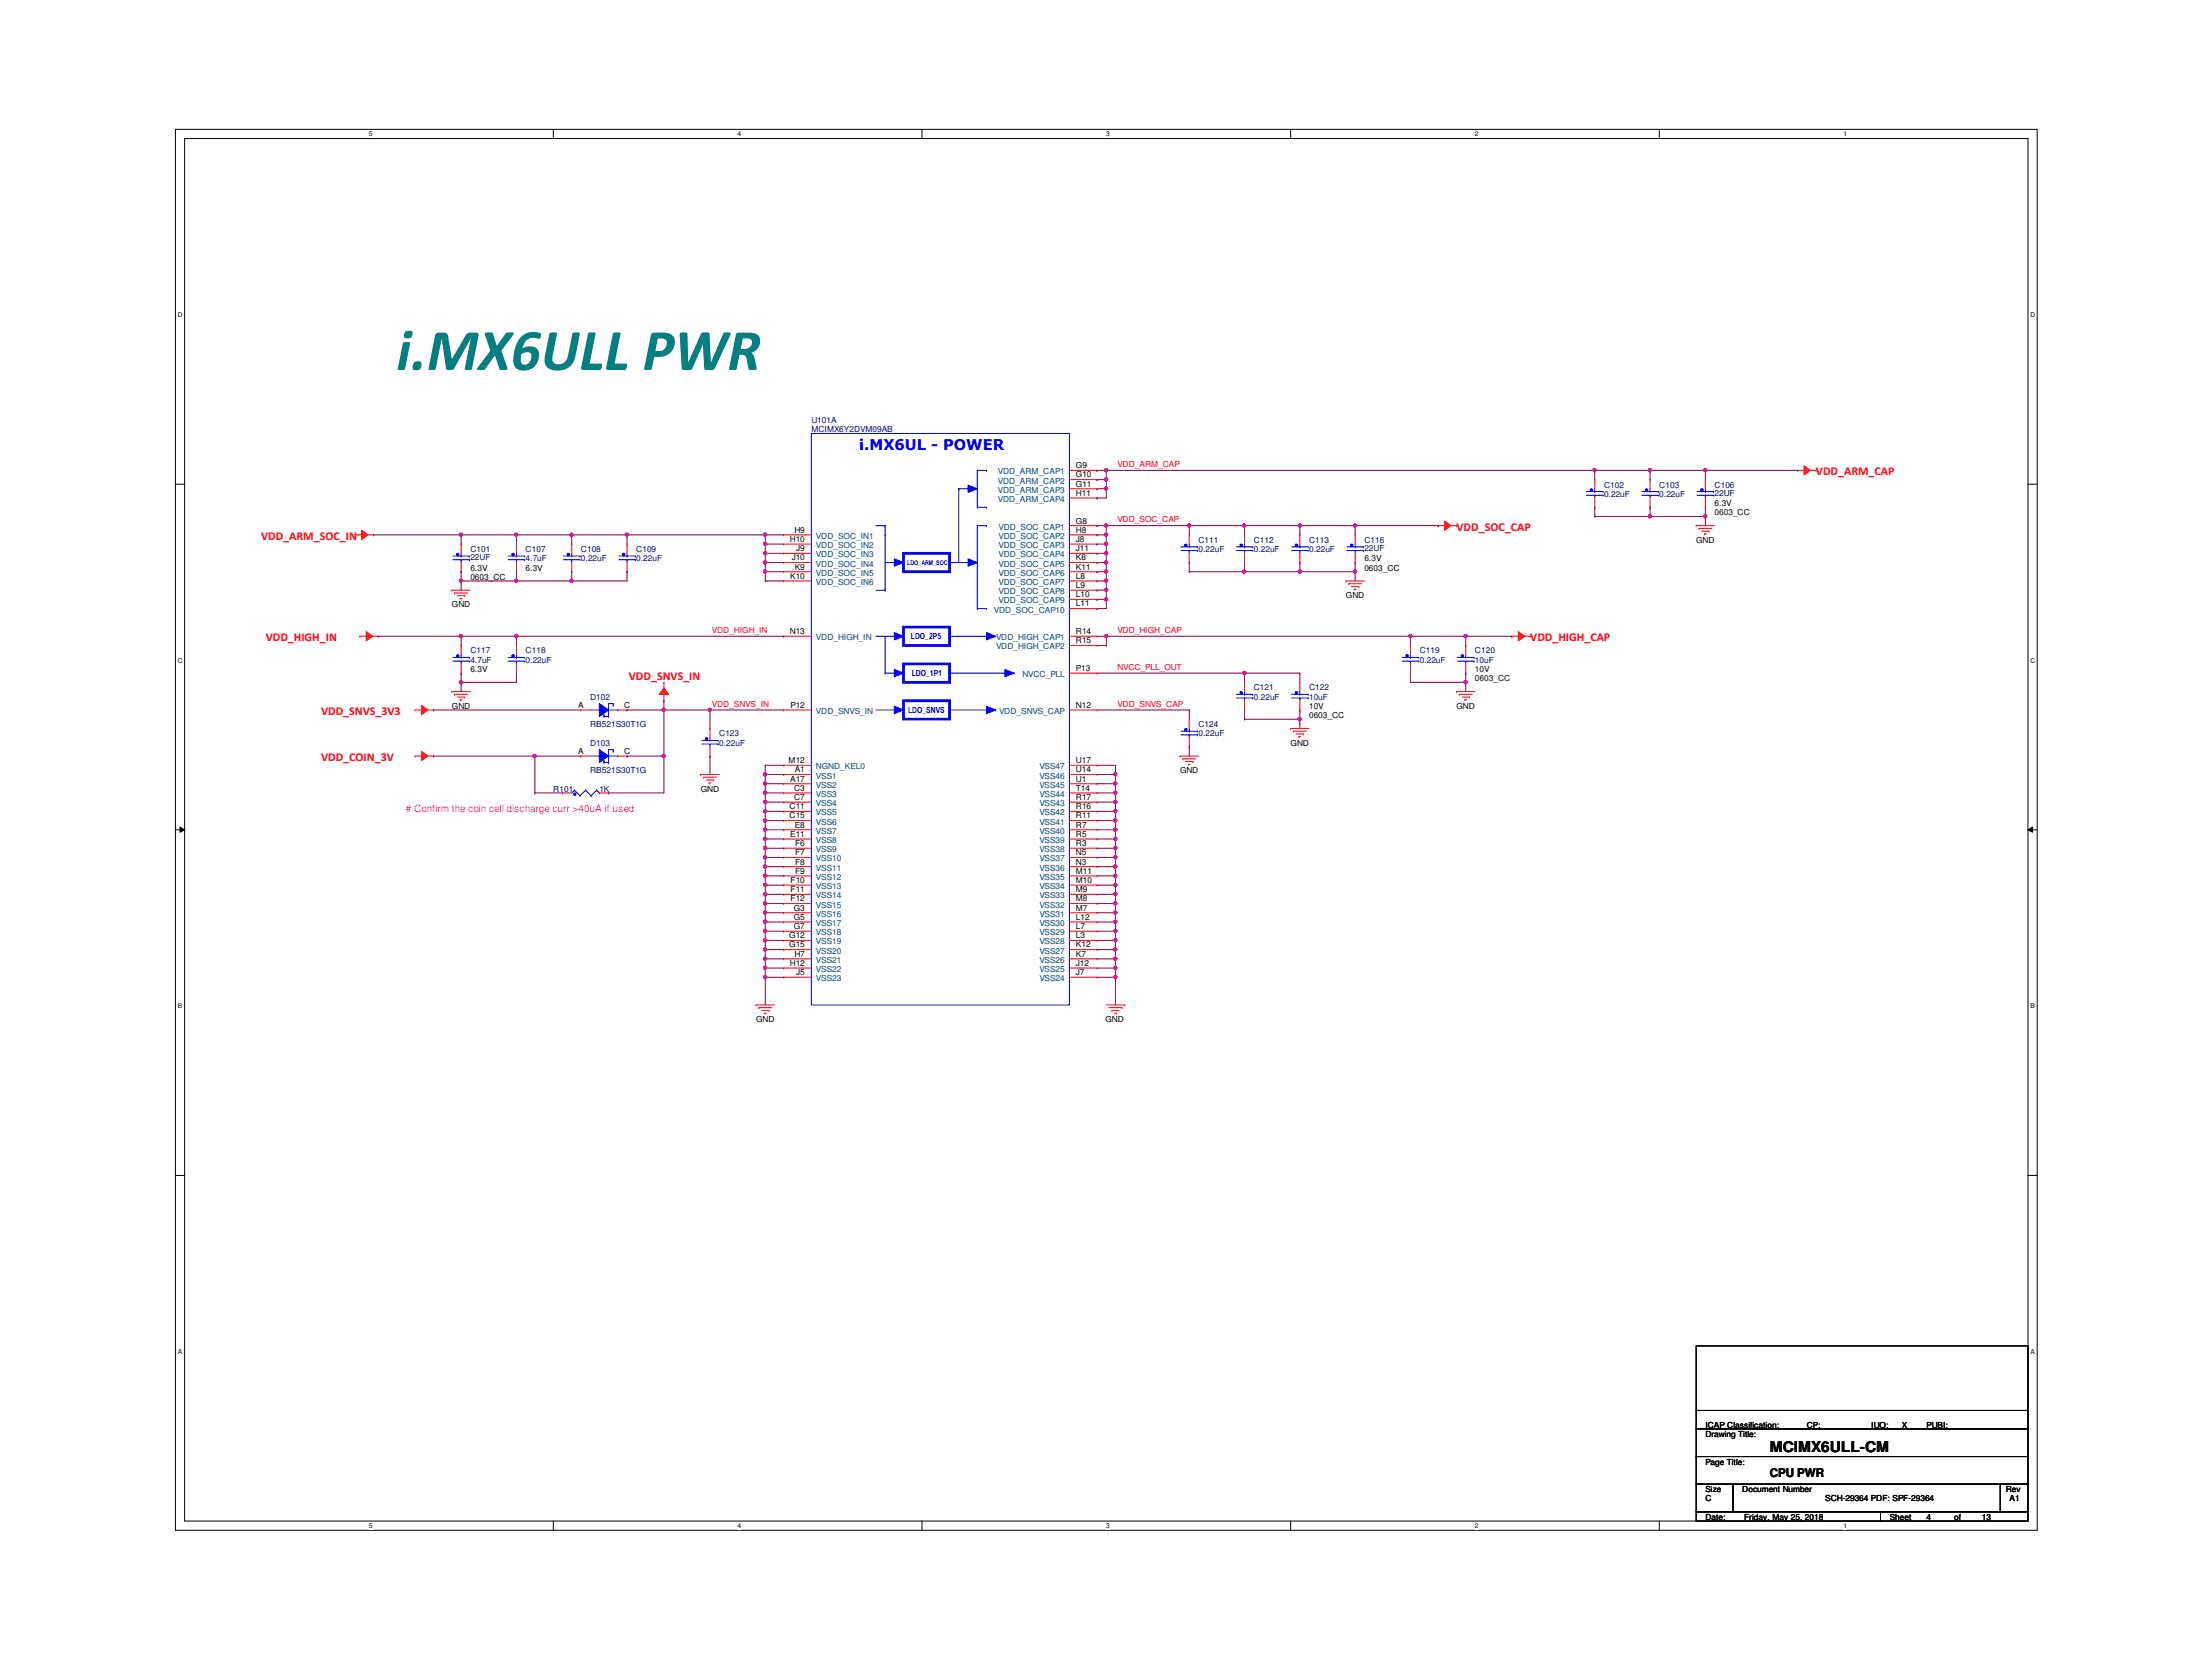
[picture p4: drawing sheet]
<svg xmlns="http://www.w3.org/2000/svg" width="610mm" height="457mm" viewBox="0 0 610 457" stroke-linecap="round" stroke-linejoin="round" font-family="sans-serif">
<defs><g id="words">
<text font-size="16.3" fill="#008080" x="109.3" y="101.9">i.MX6ULL PWR</text>
<text font-size="4.1" fill="#00f" x="236.8" y="124.1">i.MX6UL - POWER</text>
<text font-size="4.1" x="487.8" y="400.1">MCIMX6ULL-CM</text>
<g font-size="3.3" fill="#f00">
<text x="500.5" y="131">VDD_ARM_CAP</text>
<text x="72" y="148.8">VDD_ARM_SOC_IN</text>
<text x="401.4" y="146.2">VDD_SOC_CAP</text>
<text x="73.2" y="176.7">VDD_HIGH_IN</text>
<text x="421.7" y="176.7">VDD_HIGH_CAP</text>
<text x="173.3" y="187.4">VDD_SNVS_IN</text>
<text x="88.5" y="197">VDD_SNVS_3V3</text>
<text x="88.5" y="209.7">VDD_COIN_3V</text>
</g>
<text font-size="3.3" x="487.8" y="407">CPU PWR</text>
<text font-size="2.8" fill="#f0f" x="111.8" y="223.7"># Confirm the coin cell discharge curr &gt;40uA if used</text>
<g font-size="2.3" fill="#000080">
<text x="223.6" y="116.6">U101A</text>
<text x="223.6" y="119.1">MCIMX6Y2DVM09AB</text>
<text x="442" y="134.4">C102</text>
<text x="442" y="136.9">0.22uF</text>
<text x="457.3" y="134.4">C103</text>
<text x="457.3" y="136.9">0.22uF</text>
<text x="472.5" y="134.4">C106</text>
<text x="472.5" y="136.7">22UF</text>
<text x="330.3" y="149.6">C111</text>
<text x="345.5" y="149.6">C112</text>
<text x="360.8" y="149.6">C113</text>
<text x="376" y="149.6">C116</text>
<text x="129.6" y="152.1">C101</text>
<text x="129.6" y="154.4">22UF</text>
<text x="144.9" y="152.1">C107</text>
<text x="144.9" y="154.7">4.7uF</text>
<text x="160.1" y="152.1">C108</text>
<text x="160.1" y="154.7">0.22uF</text>
<text x="175.3" y="152.1">C109</text>
<text x="175.3" y="154.7">0.22uF</text>
<text x="330.3" y="152.1">0.22uF</text>
<text x="345.5" y="152.1">0.22uF</text>
<text x="360.8" y="152.1">0.22uF</text>
<text x="376" y="151.9">22UF</text>
<text x="129.6" y="180.1">C117</text>
<text x="129.6" y="182.6">4.7uF</text>
<text x="144.9" y="180.1">C118</text>
<text x="144.9" y="182.6">0.22uF</text>
<text x="391.2" y="180.1">C119</text>
<text x="391.2" y="182.6">0.22uF</text>
<text x="406.5" y="180.1">C120</text>
<text x="406.5" y="182.6">10uF</text>
<text x="345.5" y="190.2">C121</text>
<text x="360.8" y="190.2">C122</text>
<text x="162.6" y="192.8">D102</text>
<text x="345.5" y="192.8">0.22uF</text>
<text x="360.8" y="192.8">10uF</text>
<text x="162.6" y="200.4">RB521S30T1G</text>
<text x="198.2" y="202.9">C123</text>
<text x="330.3" y="200.4">C124</text>
<text x="330.3" y="202.9">0.22uF</text>
<text x="162.6" y="205.5">D103</text>
<text x="198.2" y="205.5">0.22uF</text>
<text x="162.6" y="213.1">RB521S30T1G</text>
<text x="152.5" y="218.2">R101</text>
<text x="165.2" y="218.2">1K</text>
</g>
<g font-size="2.3" fill="#004080">
<text x="275" y="130.7">VDD_ARM_CAP1</text>
<text x="275" y="133.3">VDD_ARM_CAP2</text>
<text x="275" y="135.8">VDD_ARM_CAP3</text>
<text x="275" y="138.3">VDD_ARM_CAP4</text>
<text x="224.9" y="148.5">VDD_SOC_IN1</text>
<text x="275.2" y="146">VDD_SOC_CAP1</text>
<text x="275.2" y="148.5">VDD_SOC_CAP2</text>
<text x="224.9" y="151">VDD_SOC_IN2</text>
<text x="224.9" y="153.6">VDD_SOC_IN3</text>
<text x="275.2" y="151">VDD_SOC_CAP3</text>
<text x="275.2" y="153.6">VDD_SOC_CAP4</text>
<text x="224.9" y="161.2">VDD_SOC_IN6</text>
<text x="224.9" y="158.7">VDD_SOC_IN5</text>
<text x="224.9" y="156.1">VDD_SOC_IN4</text>
<text x="275.2" y="156.1">VDD_SOC_CAP5</text>
<text x="275.2" y="161.2">VDD_SOC_CAP7</text>
<text x="275.2" y="158.7">VDD_SOC_CAP6</text>
<text x="275.2" y="163.7">VDD_SOC_CAP8</text>
<text x="275.2" y="166.3">VDD_SOC_CAP9</text>
<text x="273.9" y="168.8">VDD_SOC_CAP10</text>
<text x="224.9" y="176.4">VDD_HIGH_IN</text>
<text x="274.5" y="176.4">VDD_HIGH_CAP1</text>
<text x="274.5" y="179">VDD_HIGH_CAP2</text>
<text x="281.8" y="186.6">NVCC_PLL</text>
<text x="224.9" y="196.8">VDD_SNVS_IN</text>
<text x="275.3" y="196.8">VDD_SNVS_CAP</text>
<text x="224.9" y="214.5">VSS1</text>
<text x="224.9" y="212">NGND_KEL0</text>
<text x="286.4" y="214.5">VSS46</text>
<text x="286.4" y="212">VSS47</text>
<text x="224.9" y="219.6">VSS3</text>
<text x="224.9" y="217.1">VSS2</text>
<text x="286.4" y="217.1">VSS45</text>
<text x="286.4" y="219.6">VSS44</text>
<text x="224.9" y="222.2">VSS4</text>
<text x="224.9" y="224.7">VSS5</text>
<text x="224.9" y="227.2">VSS6</text>
<text x="286.4" y="227.2">VSS41</text>
<text x="286.4" y="224.7">VSS42</text>
<text x="286.4" y="222.2">VSS43</text>
<text x="224.9" y="229.8">VSS7</text>
<text x="224.9" y="232.3">VSS8</text>
<text x="286.4" y="232.3">VSS39</text>
<text x="286.4" y="229.8">VSS40</text>
<text x="224.9" y="237.4">VSS10</text>
<text x="224.9" y="239.9">VSS11</text>
<text x="224.9" y="234.9">VSS9</text>
<text x="286.4" y="239.9">VSS36</text>
<text x="286.4" y="234.9">VSS38</text>
<text x="286.4" y="237.4">VSS37</text>
<text x="224.9" y="242.5">VSS12</text>
<text x="224.9" y="245">VSS13</text>
<text x="286.4" y="245">VSS34</text>
<text x="286.4" y="242.5">VSS35</text>
<text x="224.9" y="247.6">VSS14</text>
<text x="224.9" y="250.1">VSS15</text>
<text x="286.4" y="250.1">VSS32</text>
<text x="286.4" y="247.6">VSS33</text>
<text x="224.9" y="252.6">VSS16</text>
<text x="224.9" y="257.7">VSS18</text>
<text x="224.9" y="255.2">VSS17</text>
<text x="286.4" y="257.7">VSS29</text>
<text x="286.4" y="252.6">VSS31</text>
<text x="286.4" y="255.2">VSS30</text>
<text x="224.9" y="260.3">VSS19</text>
<text x="224.9" y="262.8">VSS20</text>
<text x="286.4" y="260.3">VSS28</text>
<text x="286.4" y="262.8">VSS27</text>
<text x="224.9" y="265.3">VSS21</text>
<text x="224.9" y="267.9">VSS22</text>
<text x="286.4" y="267.9">VSS25</text>
<text x="286.4" y="265.3">VSS26</text>
<text x="224.9" y="270.4">VSS23</text>
<text x="286.4" y="270.4">VSS24</text>
</g>
<g font-size="2.3">
<text x="296.5" y="129">G9</text>
<text x="296.5" y="131.6">G10</text>
<text x="296.5" y="134.1">G11</text>
<text x="296.5" y="136.7">H11</text>
<text x="472.5" y="142">0603_CC</text>
<text x="472.5" y="139.4">6.3V</text>
<text x="217.7" y="149.4">H10</text>
<text x="218.9" y="146.8">H9</text>
<text x="296.5" y="144.3">G8</text>
<text x="296.5" y="146.8">H8</text>
<text x="296.5" y="149.4">J8</text>
<text x="467.4" y="149.6">GND</text>
<text x="218.2" y="154.4">J10</text>
<text x="219.5" y="151.9">J9</text>
<text x="296.5" y="154.4">K8</text>
<text x="296.5" y="151.9">J11</text>
<text x="376" y="154.7">6.3V</text>
<text x="129.6" y="157.2">6.3V</text>
<text x="129.6" y="159.8">0603_CC</text>
<text x="144.9" y="157.2">6.3V</text>
<text x="217.8" y="159.5">K10</text>
<text x="219" y="157">K9</text>
<text x="296.5" y="159.5">L8</text>
<text x="296.5" y="157">K11</text>
<text x="376" y="157.2">0603_CC</text>
<text x="124.5" y="167.4">GND</text>
<text x="296.5" y="162.1">L9</text>
<text x="296.5" y="164.6">L10</text>
<text x="296.5" y="167.1">L11</text>
<text x="370.9" y="164.8">GND</text>
<text x="217.7" y="174.8">N13</text>
<text x="296.5" y="174.8">R14</text>
<text x="296.5" y="177.3">R15</text>
<text x="129.6" y="185.2">6.3V</text>
<text x="296.5" y="184.9">P13</text>
<text x="406.5" y="185.2">10V</text>
<text x="406.5" y="187.7">0603_CC</text>
<text x="124.5" y="195.3">GND</text>
<text x="159.3" y="195.1">A</text>
<text x="172" y="195.1">C</text>
<text x="217.8" y="195.1">P12</text>
<text x="296.5" y="195.1">N12</text>
<text x="360.8" y="197.9">0603_CC</text>
<text x="360.8" y="195.3">10V</text>
<text x="401.4" y="195.3">GND</text>
<text x="159.3" y="207.8">A</text>
<text x="172" y="207.8">C</text>
<text x="355.7" y="205.5">GND</text>
<text x="217.3" y="210.3">M12</text>
<text x="217.8" y="215.4">A17</text>
<text x="219" y="212.9">A1</text>
<text x="296.5" y="215.4">U1</text>
<text x="296.5" y="212.9">U14</text>
<text x="296.5" y="210.3">U17</text>
<text x="325.2" y="213.1">GND</text>
<text x="193.1" y="218.2">GND</text>
<text x="218.9" y="217.9">C3</text>
<text x="218.9" y="220.5">C7</text>
<text x="296.5" y="217.9">T14</text>
<text x="296.5" y="220.5">R17</text>
<text x="217.6" y="223">C11</text>
<text x="217.6" y="225.6">C15</text>
<text x="296.5" y="225.6">R11</text>
<text x="296.5" y="223">R16</text>
<text x="217.8" y="230.6">E11</text>
<text x="219" y="228.1">E8</text>
<text x="219.1" y="233.2">F6</text>
<text x="296.5" y="233.2">R3</text>
<text x="296.5" y="230.6">R5</text>
<text x="296.5" y="228.1">R7</text>
<text x="219.1" y="235.7">F7</text>
<text x="219.1" y="238.3">F8</text>
<text x="296.5" y="238.3">N3</text>
<text x="296.5" y="235.7">N5</text>
<text x="217.8" y="243.3">F10</text>
<text x="217.8" y="245.9">F11</text>
<text x="219.1" y="240.8">F9</text>
<text x="296.5" y="245.9">M9</text>
<text x="296.5" y="243.3">M10</text>
<text x="296.5" y="240.8">M11</text>
<text x="217.8" y="248.4">F12</text>
<text x="218.8" y="251">G3</text>
<text x="296.5" y="251">M7</text>
<text x="296.5" y="248.4">M8</text>
<text x="218.8" y="256">G7</text>
<text x="218.8" y="253.5">G5</text>
<text x="296.5" y="256">L7</text>
<text x="296.5" y="253.5">L12</text>
<text x="217.5" y="258.6">G12</text>
<text x="217.5" y="261.1">G15</text>
<text x="218.9" y="263.7">H7</text>
<text x="296.5" y="258.6">L3</text>
<text x="296.5" y="261.1">K12</text>
<text x="296.5" y="263.7">K7</text>
<text x="217.7" y="266.2">H12</text>
<text x="219.5" y="268.7">J5</text>
<text x="296.5" y="266.2">J12</text>
<text x="296.5" y="268.7">J7</text>
<text x="208.4" y="281.7">GND</text>
<text x="304.6" y="281.7">GND</text>
<text x="470" y="396">Drawing Title:</text>
<text x="470" y="393.4">ICAP Classification:</text>
<text x="497.9" y="393.4">CP:</text>
<text x="503.5" y="393.2">___</text>
<text x="515.7" y="393.4">IUO:</text>
<text x="522.8" y="393.4">_X_</text>
<text x="530.9" y="393.4">PUBI: ___</text>
<text x="470" y="403.6">Page Title:</text>
<text x="470" y="411.2">Size</text>
<text x="470" y="413.8">C</text>
<text x="480.1" y="411.2">Document Number</text>
<text x="503" y="413.8">SCH-29364 PDF: SPF-29364</text>
<text x="552.8" y="411.2">Rev</text>
<text x="553.8" y="413.8">A1</text>
<text x="470" y="418.8">Date:</text>
<text x="480.7" y="418.8">Friday, May 25, 2018</text>
<text x="520.8" y="418.8">Sheet</text>
<text x="530.9" y="418.8">4</text>
<text x="538.6" y="418.8">of</text>
<text x="546.2" y="418.8">13</text>
</g>
<g font-size="2.3" fill="#f00">
<text x="307.9" y="128.7">VDD_ARM_CAP</text>
<text x="307.9" y="143.9">VDD_SOC_CAP</text>
<text x="196.2" y="174.4">VDD_HIGH_IN</text>
<text x="307.9" y="174.4">VDD_HIGH_CAP</text>
<text x="307.9" y="184.6">NVCC_PLL_OUT</text>
<text x="196.2" y="194.7">VDD_SNVS_IN</text>
<text x="307.9" y="194.7">VDD_SNVS_CAP</text>
</g>
<g font-size="2.3" fill="#00f">
<text x="251" y="176.2">LDO_2P5</text>
<text x="251.3" y="186.4">LDO_1P1</text>
<text x="250.3" y="196.5">LDO_SNVS</text>
</g>
<g font-size="1.8">
<text x="101.7" y="37.5">5</text>
<text x="203.3" y="37.5">4</text>
<text x="304.9" y="37.5">3</text>
<text x="406.5" y="37.5">2</text>
<text x="508.1" y="37.5">1</text>
<text x="49" y="87.4">D</text>
<text x="559.6" y="87.4">D</text>
<text x="49" y="182.6">C</text>
<text x="559.6" y="182.6">C</text>
<text x="49" y="277.9">B</text>
<text x="559.6" y="277.9">B</text>
<text x="49" y="373.1">A</text>
<text x="559.6" y="373.1">A</text>
<text x="101.7" y="421">5</text>
<text x="203.3" y="421">4</text>
<text x="304.9" y="421">3</text>
<text x="406.5" y="421">2</text>
<text x="508.1" y="421">1</text>
</g>
<text font-size="1.8" fill="#00f" x="250" y="155.7">LDO_ARM_SOC</text>
</g></defs>
<path d="M48.3 35.6h513.1v386.1h-513.1zM50.9 38.2h508v381h-508z" fill="none" stroke="#000" stroke-width=".28"/>
<g fill="#fff">
<path d="M101.7 35.9h1v2h-1z"/>
<path d="M101.7 419.4h1v2.1h-1z"/>
</g>
<path d="M152.5 35.6v2.6M152.5 419.2v2.5" fill="none" stroke="#000" stroke-width=".28"/>
<g fill="#fff">
<path d="M203.3 35.9h1v2h-1z"/>
<path d="M203.3 419.4h1v2.1h-1z"/>
</g>
<path d="M254.1 35.6v2.6M254.1 419.2v2.5" fill="none" stroke="#000" stroke-width=".28"/>
<g fill="#fff">
<path d="M304.9 35.9h1v2h-1z"/>
<path d="M304.9 419.4h1v2.1h-1z"/>
</g>
<path d="M355.7 35.6v2.6M355.7 419.2v2.5" fill="none" stroke="#000" stroke-width=".28"/>
<g fill="#fff">
<path d="M406.5 35.9h1v2h-1z"/>
<path d="M406.5 419.4h1v2.1h-1z"/>
</g>
<path d="M457.3 35.6v2.6M457.3 419.2v2.5" fill="none" stroke="#000" stroke-width=".28"/>
<g fill="#fff">
<path d="M508.1 35.9h1v2h-1z"/>
<path d="M508.1 419.4h1v2.1h-1z"/>
<path d="M49 85.8h1.3v2h-1.3z"/>
<path d="M559.6 85.8h1.2v2h-1.2z"/>
<path d="M49 181h1.3v2h-1.3z"/>
<path d="M559.6 181h1.2v2h-1.2z"/>
</g>
<path d="M48.3 133.4h2.6M558.9 133.4h2.5" fill="none" stroke="#000" stroke-width=".28"/>
<g fill="#fff">
<path d="M49 276.3h1.2v2h-1.2z"/>
<path d="M559.6 276.3h1.1v2h-1.1z"/>
</g>
<path d="M48.3 228.7h2.6M49.6 227.9l1.3 .8-1.3 .7zM558.9 228.7l1.3-.8v1.5zM558.9 228.7h2.5" fill="none" stroke="#000" stroke-width=".28"/>
<path d="M49.6 227.9l1.3 .8-1.3 .7zM558.9 228.7l1.3-.8v1.5z" fill="#000"/>
<g fill="#fff">
<path d="M49 371.5h1.1v2h-1.1z"/>
<path d="M559.6 371.5h1.1v2h-1.1z"/>
</g>
<path d="M48.3 323.9h2.6M558.9 323.9h2.5" fill="none" stroke="#000" stroke-width=".28"/>
<g fill="none" stroke="#f00" stroke-width=".28">
<path d="M101.2 147.4h1.8M103 147.4h.1M467.4 144.9h.1M467.4 144.9h5.1M468.2 145.6h.1M468.2 145.6h3.6M469 146.4h2M469.7 147.2h.1M469.7 147.2h.5M471 146.4h.1M124.5 162.6h.1M124.5 162.6h5.1"/>
<path d="M125.3 163.4h.1M125.3 163.4h3.6M126.1 164.2h2M126.8 164.9h.1M126.8 164.9h.5M128.1 164.2h.1M370.9 160.1h.1M370.9 160.1h5.1M371.7 160.9h.1M371.7 160.9h3.5M372.4 161.6h2.1M373.2 162.4h.1"/>
<path d="M373.2 162.4h.5M374.5 161.6h.1M124.5 190.6h.1M124.5 190.6h5.1M125.3 191.3h.1M125.3 191.3h3.6M126.1 192.1h2M126.8 192.9h.1M126.8 192.9h.5M128.1 192.1h.1M401.4 190.6h.1M401.4 190.6h5.1"/>
<path d="M402.2 191.3h.1M402.2 191.3h3.5M402.9 192.1h2.1M403.7 192.9h.1M403.7 192.9h.5M405 192.1h.1M193.1 213.4h.1M193.1 213.4h5.1M193.9 214.2h.1M193.9 214.2h3.5M194.6 215h2.1M195.4 215.7h.1"/>
<path d="M195.4 215.7h.5M196.7 215h.1"/>
</g>
<path d="M99.7 146.1l1.7 1.3-1.7 1.3z" fill-rule="evenodd" fill="#f00"/>
<path d="M97.9 147.4h.1M97.9 147.4h2.8M99.7 146.1l1.7 1.3-1.7 1.3zM102.4 175.3h1.8M104.2 175.3h.1" fill="none" stroke="#f00" stroke-width=".28"/>
<path d="M100.9 174.1l1.8 1.2-1.8 1.3z" fill-rule="evenodd" fill="#f00"/>
<path d="M99.1 175.3h.1M99.1 175.3h2.8M100.9 174.1l1.8 1.2-1.8 1.3zM117.7 195.7h1.8M119.5 195.7h.1" fill="none" stroke="#f00" stroke-width=".28"/>
<path d="M116.2 194.4l1.7 1.3-1.7 1.2z" fill-rule="evenodd" fill="#f00"/>
<g fill="none" stroke="#f00" stroke-width=".28">
<path d="M495.4 129.6h.1M495.4 129.6h1.8M114.4 195.7h.1M114.4 195.7h2.8M116.2 194.4l1.7 1.3-1.7 1.2zM208.4 276.9h.1M208.4 276.9h5M209.1 277.7h.1M209.1 277.7h3.6M209.9 278.5h2M210.7 279.2h.1M210.7 279.2h.5"/>
<path d="M211.9 278.5h.1"/>
</g>
<path d="M497.2 128.4l1.7 1.2-1.7 1.3z" fill-rule="evenodd" fill="#f00"/>
<path d="M497.2 128.4l1.7 1.2-1.7 1.3zM497.7 129.6h2.8M500.5 129.6h.1M396.3 144.9h.1M396.3 144.9h1.8" fill="none" stroke="#f00" stroke-width=".28"/>
<path d="M398.1 143.6l1.8 1.3-1.8 1.2z" fill-rule="evenodd" fill="#f00"/>
<path d="M398.1 143.6l1.8 1.3-1.8 1.2zM398.6 144.9h2.8M401.4 144.9h.1M416.6 175.3h.1M416.6 175.3h1.8" fill="none" stroke="#f00" stroke-width=".28"/>
<path d="M418.4 174.1l1.8 1.2-1.8 1.3z" fill-rule="evenodd" fill="#f00"/>
<g fill="none" stroke="#f00" stroke-width=".28">
<path d="M418.4 174.1l1.8 1.2-1.8 1.3zM418.9 175.3h2.8M421.7 175.3h.1M183 193.1h.1M183 191.3v1.8M325.2 208.4h.1M325.2 208.4h5.1M326 209.1h.1M326 209.1h3.5M326.7 209.9h2.1M327.5 210.7h.1M327.5 210.7h.5"/>
<path d="M328.8 209.9h.1M304.9 276.9h5.1M305.6 277.7h3.6M306.4 278.5h.1M306.4 278.5h2M307.2 279.2h.5M307.7 279.2h.1M309.2 277.7h.1M310 276.9h.1"/>
</g>
<path d="M183 189.6l1.2 1.7h-2.5z" fill-rule="evenodd" fill="#f00"/>
<g fill="none" stroke="#f00" stroke-width=".28">
<path d="M183 189.6l1.2 1.7h-2.5zM183 188h.1M183 188v2.8M117.7 208.4h1.8M119.5 208.4h.1M355.7 200.7h.1M355.7 200.7h5.1M356.4 201.5h.1M356.4 201.5h3.6M357.2 202.3h2M358 203h.1M358 203h.5"/>
<path d="M359.2 202.3h.1"/>
</g>
<path d="M116.2 207.1l1.7 1.3-1.7 1.2z" fill-rule="evenodd" fill="#f00"/>
<path d="M114.4 208.4h.1M114.4 208.4h2.8M116.2 207.1l1.7 1.3-1.7 1.2z" fill="none" stroke="#f00" stroke-width=".28"/>
<path d="M467.4 370.9h91.5v22.9h-91.5zM467.4 393.8h91.5v7.6h-91.5zM467.4 388.7h91.5M558.9 388.7h.1M467.4 401.4h91.5v7.6h-91.5zM467.4 409h10.2v7.6h-10.2zM467.4 416.6h50.8v2.6h-50.8zM477.6 409h73.7v7.6h-73.7zM518.2 416.6h40.7v2.6h-40.7zM551.3 409h7.6v7.6h-7.6z" fill="none" stroke="#000" stroke-width=".28"/>
<path d="M158.3 217.8h.1M158.3 217.8l-.7 .7M158.3 217.8l1.6 1.5M159.9 219.3h.1M161.4 217.8h.1M161.4 217.8l-1.5 1.5M161.4 217.8l1.5 1.5M162.9 219.3h.1M164.4 217.8h.1M164.4 217.8l-1.5 1.5M164.4 217.8l.8 .7M165.2 218.5h.1" fill="none" stroke="#00f" stroke-width=".28"/>
<circle cx="158.4" cy="218.9" r=".35" fill="#00f"/>
<g fill="none" stroke="#00f" stroke-width=".28">
<path d="M437.2 136.5h4.6M437.2 135.5h4.6M439.5 136.5h.1M439.5 136.5v.7M441.8 136.5h.1M441.8 135.5h.1"/>
<circle cx="158.4" cy="218.9" r=".35"/>
</g>
<path d="M155 218.5h.1M155 218.5h2.6M165.2 218.5h2.5M167.7 218.5h.1" fill="none" stroke="#f00" stroke-width=".28"/>
<circle cx="438.6" cy="135" r=".35" fill="#00f"/>
<g fill="none" stroke="#00f" stroke-width=".28">
<path d="M439.5 135.5h.1M439.5 134.7v.8M452.5 136.5h4.5M452.5 135.5h4.5M454.7 136.5h.1M454.7 136.5v.7M457 136.5h.1M457 135.5h.1"/>
<circle cx="438.6" cy="135" r=".35"/>
</g>
<path d="M439.5 132.2h.1M439.5 139.8h.1M439.5 132.2v2.5M439.5 137.2v2.6" fill="none" stroke="#f00" stroke-width=".28"/>
<circle cx="453.8" cy="135" r=".35" fill="#00f"/>
<g fill="none" stroke="#00f" stroke-width=".28">
<path d="M454.7 135.5h.1M454.7 134.7v.8M162.6 208.4h2.6M165.2 208.4h.1M166.5 210.1h.1M166.5 210.1h1.2M167.7 210.1h.1M167.7 208.4h2.6M169 206.6h.1M169 206.6h-1.3v3.5M170.3 208.4h.1"/>
<circle cx="453.8" cy="135" r=".35"/>
</g>
<path d="M454.7 132.2h.1M454.7 139.8h.1M454.7 132.2v2.5M454.7 137.2v2.6" fill="none" stroke="#f00" stroke-width=".28"/>
<path d="M165.2 206.6l2.5 1.8-2.5 1.7z" fill-rule="evenodd" fill="#00f"/>
<g fill="none" stroke="#00f" stroke-width=".28">
<path d="M269.3 139.8h.1M269.3 139.8h2.6M271.9 129.6h.1M271.9 139.8h.1M271.9 129.6h-2.6v10.2M241.4 144.9h2.5M243.9 147.4h.1M243.9 144.9h.1M243.9 144.9v17.7M243.9 155h5.1M249 155h.1M271.9 144.9h.1"/>
<path d="M271.9 144.9h-2.6v22.8M241.4 162.6h2.5M243.9 162.6h.1M269.3 167.7h.1M269.3 167.7h2.6M271.9 167.7h.1M165.2 206.6l2.5 1.8-2.5 1.7zM166.5 209.6h.1M166.5 209.6v.5M169 207.1h.1M169 206.6v.5"/>
</g>
<path d="M160.1 208.4h.1M160.1 208.4h2.5M170.3 208.4h2.5M172.8 208.4h.1" fill="none" stroke="#f00" stroke-width=".28"/>
<path d="M249 152.5h12.7v5.1h-12.7zM249 172.8h12.7v5.1h-12.7zM249 183h12.7v5h-12.7zM249 193.1h12.7v5.1h-12.7z" fill="none" stroke="#00f" stroke-width=".76"/>
<path d="M246.5 154l2.5 1-2.5 1z" fill-rule="evenodd" fill="#00f"/>
<path d="M246.5 154l2.5 1-2.5 1z" fill="none" stroke="#00f" stroke-width=".28"/>
<path d="M266.8 133.7l2.5 1-2.5 1z" fill-rule="evenodd" fill="#00f"/>
<path d="M266.8 133.7l2.5 1-2.5 1z" fill="none" stroke="#00f" stroke-width=".28"/>
<path d="M266.8 154l2.5 1-2.5 1z" fill-rule="evenodd" fill="#00f"/>
<path d="M264.2 134.7h.1M264.2 134.7v20.3M264.2 134.7h5.1M269.3 134.7h.1M261.7 155h7.6M266.8 154l2.5 1-2.5 1zM269.3 155h.1" fill="none" stroke="#00f" stroke-width=".28"/>
<path d="M246.5 174.3l2.5 1-2.5 1.1z" fill-rule="evenodd" fill="#00f"/>
<path d="M246.5 174.3l2.5 1-2.5 1.1z" fill="none" stroke="#00f" stroke-width=".28"/>
<path d="M271.9 174.3l2.5 1-2.5 1.1z" fill-rule="evenodd" fill="#00f"/>
<path d="M241.4 175.3h7.4M248.8 175.3h.1M261.7 175.3h12.5M271.9 174.3l2.5 1-2.5 1.1zM274.2 175.3h.1" fill="none" stroke="#00f" stroke-width=".28"/>
<path d="M246.5 184.5l2.5 1-2.5 1z" fill-rule="evenodd" fill="#00f"/>
<path d="M246.5 184.5l2.5 1-2.5 1z" fill="none" stroke="#00f" stroke-width=".28"/>
<path d="M276.9 184.5l2.6 1-2.6 1z" fill-rule="evenodd" fill="#00f"/>
<path d="M243.9 175.3v10.2M243.9 185.5h.1M243.9 185.5h5.1M249 185.5h.1M261.7 185.5h17.8M276.9 184.5l2.6 1-2.6 1zM279.5 185.5h.1" fill="none" stroke="#00f" stroke-width=".28"/>
<path d="M246.5 194.6l2.5 1.1-2.5 1z" fill-rule="evenodd" fill="#00f"/>
<path d="M241.4 195.7h7.6M246.5 194.6l2.5 1.1-2.5 1zM249 195.7h.1" fill="none" stroke="#00f" stroke-width=".28"/>
<path d="M271.9 194.6l2.5 1.1-2.5 1z" fill-rule="evenodd" fill="#00f"/>
<path d="M223.6 119.5h71.1v157.4h-71.1zM261.7 195.7h12.7M271.9 194.6l2.5 1.1-2.5 1zM274.4 195.7h.1M355.9 192.4h4.6M355.9 191.3h4.6M358.2 192.4h.1M358.2 192.4v.7M360.5 192.4h.1M360.5 191.3h.1" fill="none" stroke="#00f" stroke-width=".28"/>
<g fill="none" stroke="#f00" stroke-width=".28">
<path d="M294.7 129.6h7.6M294.7 132.2h7.6M294.7 134.7h7.6M294.7 137.2h7.6M302.3 129.6h.1M302.3 132.2h.1M302.3 134.7h.1M302.3 137.2h.1M216 149.9h.1M216 157.6h.1M216 152.5h.1M216 155h.1"/>
<path d="M216 147.4h.1M216 147.4h7.6M216 149.9h7.6M216 157.6h7.6M216 152.5h7.6M216 155h7.6M294.7 144.9h7.6M294.7 147.4h7.6M294.7 149.9h7.6M294.7 157.6h7.6M294.7 152.5h7.6M294.7 155h7.6"/>
<path d="M302.3 144.9h.1M302.3 147.4h.1M302.3 149.9h.1M302.3 155h.1M302.3 152.5h.1M302.3 157.6h.1M216 160.1h.1M216 175.3h.1M216 160.1h7.6M216 175.3h7.6M294.7 160.1h7.6M294.7 175.3h7.6"/>
<path d="M294.7 162.6h7.6M294.7 165.2h7.6M294.7 167.7h7.6M294.7 177.9h7.6M302.3 175.3h.1M302.3 160.1h.1M302.3 162.6h.1M302.3 165.2h.1M302.3 167.7h.1M302.3 177.9h.1M216 195.7h.1M216 195.7h7.6"/>
<path d="M294.7 185.5h7.6M294.7 195.7h7.6M302.3 185.5h.1M302.3 195.7h.1M216 213.4h.1M216 218.5h.1M216 216h.1M216 210.9h.1M216 213.4h7.6M216 216h7.6M216 218.5h7.6M216 210.9h7.6"/>
<path d="M294.7 213.4h7.6M294.7 216h7.6M294.7 218.5h7.6M294.7 210.9h7.6M302.3 216h.1M302.3 218.5h.1M302.3 213.4h.1M302.3 210.9h.1M216 221.1h.1M216 236.3h.1M216 238.8h.1M216 223.6h.1"/>
<path d="M216 226.1h.1M216 233.8h.1M216 228.7h.1M216 231.2h.1M216 238.8h7.6M216 233.8h7.6M216 236.3h7.6M216 231.2h7.6M216 221.1h7.6M216 228.7h7.6M216 223.6h7.6M216 226.1h7.6"/>
<path d="M294.7 238.8h7.6M294.7 233.8h7.6M294.7 236.3h7.6M294.7 231.2h7.6M294.7 221.1h7.6M294.7 228.7h7.6M294.7 223.6h7.6M294.7 226.1h7.6M302.3 238.8h.1M302.3 233.8h.1M302.3 236.3h.1M302.3 231.2h.1"/>
<path d="M302.3 228.7h.1M302.3 226.1h.1M302.3 223.6h.1M302.3 221.1h.1M216 251.5h.1M216 256.6h.1M216 241.4h.1M216 243.9h.1M216 246.5h.1M216 249h.1M216 259.2h.1M216 254.1h.1"/>
<path d="M216 251.5h7.6M216 259.2h7.6M216 256.6h7.6M216 249h7.6M216 241.4h7.6M216 246.5h7.6M216 243.9h7.6M216 254.1h7.6M294.7 251.5h7.6M294.7 259.2h7.6M294.7 256.6h7.6M294.7 249h7.6"/>
<path d="M294.7 241.4h7.6M294.7 246.5h7.6M294.7 243.9h7.6M294.7 254.1h7.6M302.3 259.2h.1M302.3 256.6h.1M302.3 251.5h.1M302.3 249h.1M302.3 246.5h.1M302.3 243.9h.1M302.3 241.4h.1M302.3 254.1h.1"/>
<path d="M216 269.3h.1M216 264.2h.1M216 266.8h.1M216 261.7h.1M216 269.3h7.6M216 264.2h7.6M216 266.8h7.6M216 261.7h7.6M294.7 269.3h7.6M294.7 264.2h7.6M294.7 266.8h7.6M294.7 261.7h7.6"/>
<path d="M302.3 266.8h.1M302.3 261.7h.1M302.3 269.3h.1M302.3 264.2h.1"/>
</g>
<circle cx="357.3" cy="190.9" r=".35" fill="#00f"/>
<g fill="none" stroke="#00f" stroke-width=".28">
<path d="M140 154.3h4.6M140 153.2h4.6M142.3 154.3h.1M142.3 154.3v.7M144.6 154.3h.1M144.6 153.2h.1M358.2 191.3h.1M358.2 190.6v.7"/>
<circle cx="357.3" cy="190.9" r=".35"/>
</g>
<path d="M358.2 188h.1M358.2 195.7h.1M358.2 188v2.6M358.2 193.1v2.6" fill="none" stroke="#f00" stroke-width=".28"/>
<circle cx="141.4" cy="152.8" r=".35" fill="#00f"/>
<g fill="none" stroke="#00f" stroke-width=".28">
<path d="M467.7 136.5h4.6M467.7 135.5h4.6M470 136.5h.1M470 136.5v.7M472.3 136.5h.1M472.3 135.5h.1M142.3 153.2h.1M142.3 152.5v.7"/>
<circle cx="141.4" cy="152.8" r=".35"/>
</g>
<path d="M142.3 149.9h.1M142.3 157.6h.1M142.3 149.9v2.6M142.3 155v2.6" fill="none" stroke="#f00" stroke-width=".28"/>
<circle cx="469" cy="135" r=".35" fill="#00f"/>
<g fill="none" stroke="#00f" stroke-width=".28">
<path d="M470 135.5h.1M470 134.7v.8M124.8 182.2h4.6M124.8 181.2h4.6M127.1 182.2h.1M127.1 182.2v.8M129.4 182.2h.1M129.4 181.2h.1"/>
<circle cx="469" cy="135" r=".35"/>
</g>
<path d="M470 132.2h.1M470 139.8h.1M470 132.2v2.5M470 137.2v2.6" fill="none" stroke="#f00" stroke-width=".28"/>
<circle cx="126.1" cy="180.8" r=".35" fill="#00f"/>
<g fill="none" stroke="#00f" stroke-width=".28">
<path d="M355.9 151.7h4.6M355.9 150.7h4.6M358.2 151.7h.1M358.2 151.7v.8M360.5 151.7h.1M360.5 150.7h.1M127.1 181.2h.1M127.1 180.4v.8"/>
<circle cx="126.1" cy="180.8" r=".35"/>
</g>
<path d="M127.1 177.9h.1M127.1 177.9v2.5M127.1 185.5h.1M127.1 183v2.5" fill="none" stroke="#f00" stroke-width=".28"/>
<circle cx="357.3" cy="150.3" r=".35" fill="#00f"/>
<g fill="none" stroke="#00f" stroke-width=".28">
<path d="M358.2 150.7h.1M358.2 149.9v.8M371.2 151.7h4.6M371.2 150.7h4.6M373.5 151.7h.1M373.5 151.7v.8M375.8 151.7h.1M375.8 150.7h.1"/>
<circle cx="357.3" cy="150.3" r=".35"/>
</g>
<path d="M358.2 147.4h.1M358.2 155h.1M358.2 147.4v2.5M358.2 152.5v2.5" fill="none" stroke="#f00" stroke-width=".28"/>
<circle cx="372.5" cy="150.3" r=".35" fill="#00f"/>
<g fill="none" stroke="#00f" stroke-width=".28">
<path d="M340.7 151.7h4.6M340.7 150.7h4.6M343 151.7h.1M343 151.7v.8M345.3 151.7h.1M345.3 150.7h.1M373.5 150.7h.1M373.5 149.9v.8"/>
<circle cx="372.5" cy="150.3" r=".35"/>
</g>
<path d="M373.5 147.4h.1M373.5 155h.1M373.5 147.4v2.5M373.5 152.5v2.5" fill="none" stroke="#f00" stroke-width=".28"/>
<circle cx="342" cy="150.3" r=".35" fill="#00f"/>
<g fill="none" stroke="#00f" stroke-width=".28">
<path d="M343 150.7h.1M343 149.9v.8M193.4 205.1h4.6M193.4 204h4.6M195.7 205.1h.1M195.7 205.1v.7M198 205.1h.1M198 204h.1"/>
<circle cx="342" cy="150.3" r=".35"/>
</g>
<path d="M343 147.4h.1M343 155h.1M343 147.4v2.5M343 152.5v2.5" fill="none" stroke="#f00" stroke-width=".28"/>
<circle cx="194.7" cy="203.6" r=".35" fill="#00f"/>
<g fill="none" stroke="#00f" stroke-width=".28">
<path d="M170.5 154.3h4.6M170.5 153.2h4.6M172.8 154.3h.1M172.8 154.3v.7M175.1 154.3h.1M175.1 153.2h.1M195.7 204h.1M195.7 203.3v.7"/>
<circle cx="194.7" cy="203.6" r=".35"/>
</g>
<path d="M195.7 200.7h.1M195.7 208.4h.1M195.7 200.7v2.6M195.7 205.8v2.6" fill="none" stroke="#f00" stroke-width=".28"/>
<circle cx="171.9" cy="152.8" r=".35" fill="#00f"/>
<g fill="none" stroke="#00f" stroke-width=".28">
<path d="M172.8 153.2h.1M172.8 152.5v.7M401.7 182.2h4.5M401.7 181.2h4.5M403.9 182.2h.1M403.9 182.2v.8M406.2 182.2h.1M406.2 181.2h.1"/>
<circle cx="171.9" cy="152.8" r=".35"/>
</g>
<path d="M172.8 149.9h.1M172.8 157.6h.1M172.8 149.9v2.6M172.8 155v2.6" fill="none" stroke="#f00" stroke-width=".28"/>
<circle cx="403" cy="180.8" r=".35" fill="#00f"/>
<g fill="none" stroke="#00f" stroke-width=".28">
<path d="M386.4 182.2h4.6M386.4 181.2h4.6M388.7 182.2h.1M388.7 182.2v.8M391 182.2h.1M391 181.2h.1M403.9 181.2h.1M403.9 180.4v.8"/>
<circle cx="403" cy="180.8" r=".35"/>
</g>
<path d="M403.9 177.9h.1M403.9 177.9v2.5M403.9 185.5h.1M403.9 183v2.5" fill="none" stroke="#f00" stroke-width=".28"/>
<circle cx="387.8" cy="180.8" r=".35" fill="#00f"/>
<g fill="none" stroke="#00f" stroke-width=".28">
<path d="M162.6 195.7h2.6M165.2 195.7h.1M166.5 197.4h.1M166.5 197.4h1.2M167.7 197.4h.1M167.7 195.7h2.6M169 193.9h.1M169 193.9h-1.3v3.5M170.3 195.7h.1M388.7 181.2h.1M388.7 180.4v.8"/>
<circle cx="387.8" cy="180.8" r=".35"/>
</g>
<path d="M388.7 177.9h.1M388.7 177.9v2.5M388.7 185.5h.1M388.7 183v2.5" fill="none" stroke="#f00" stroke-width=".28"/>
<path d="M165.2 193.9l2.5 1.8-2.5 1.7z" fill-rule="evenodd" fill="#00f"/>
<path d="M165.2 193.9l2.5 1.8-2.5 1.7zM166.5 196.9h.1M166.5 196.9v.5M169 194.4h.1M169 193.9v.5M340.7 192.4h4.6M340.7 191.3h4.6M343 192.4h.1M343 192.4v.7M345.3 192.4h.1M345.3 191.3h.1" fill="none" stroke="#00f" stroke-width=".28"/>
<path d="M160.1 195.7h.1M160.1 195.7h2.5M170.3 195.7h2.5M172.8 195.7h.1" fill="none" stroke="#f00" stroke-width=".28"/>
<circle cx="342" cy="190.9" r=".35" fill="#00f"/>
<g fill="none" stroke="#00f" stroke-width=".28">
<path d="M155.3 154.3h4.6M155.3 153.2h4.6M157.6 154.3h.1M157.6 154.3v.7M159.9 154.3h.1M159.9 153.2h.1M343 191.3h.1M343 190.6v.7"/>
<circle cx="342" cy="190.9" r=".35"/>
</g>
<path d="M343 188h.1M343 195.7h.1M343 188v2.6M343 193.1v2.6" fill="none" stroke="#f00" stroke-width=".28"/>
<circle cx="156.6" cy="152.8" r=".35" fill="#00f"/>
<g fill="none" stroke="#00f" stroke-width=".28">
<path d="M157.6 153.2h.1M157.6 152.5v.7M140 182.2h4.6M140 181.2h4.6M142.3 182.2h.1M142.3 182.2v.8M144.6 182.2h.1M144.6 181.2h.1"/>
<circle cx="156.6" cy="152.8" r=".35"/>
</g>
<path d="M157.6 149.9h.1M157.6 157.6h.1M157.6 149.9v2.6M157.6 155v2.6" fill="none" stroke="#f00" stroke-width=".28"/>
<circle cx="141.4" cy="180.8" r=".35" fill="#00f"/>
<g fill="none" stroke="#00f" stroke-width=".28">
<path d="M325.5 151.7h4.5M325.5 150.7h4.5M327.7 151.7h.1M327.7 151.7v.8M330 151.7h.1M330 150.7h.1M142.3 181.2h.1M142.3 180.4v.8"/>
<circle cx="141.4" cy="180.8" r=".35"/>
</g>
<path d="M142.3 177.9h.1M142.3 177.9v2.5M142.3 185.5h.1M142.3 183v2.5" fill="none" stroke="#f00" stroke-width=".28"/>
<circle cx="326.8" cy="150.3" r=".35" fill="#00f"/>
<g fill="none" stroke="#00f" stroke-width=".28">
<path d="M124.8 154.3h4.6M124.8 153.2h4.6M127.1 154.3h.1M127.1 154.3v.7M129.4 154.3h.1M129.4 153.2h.1M327.7 150.7h.1M327.7 149.9v.8"/>
<circle cx="326.8" cy="150.3" r=".35"/>
</g>
<path d="M327.7 147.4h.1M327.7 155h.1M327.7 147.4v2.5M327.7 152.5v2.5" fill="none" stroke="#f00" stroke-width=".28"/>
<circle cx="126.1" cy="152.8" r=".35" fill="#00f"/>
<g fill="none" stroke="#00f" stroke-width=".28">
<path d="M127.1 153.2h.1M127.1 152.5v.7M325.5 202.5h4.5M325.5 201.5h4.5M327.7 202.5h.1M327.7 202.5v.8M330 202.5h.1M330 201.5h.1"/>
<circle cx="126.1" cy="152.8" r=".35"/>
</g>
<path d="M127.1 149.9h.1M127.1 157.6h.1M127.1 149.9v2.6M127.1 155v2.6" fill="none" stroke="#f00" stroke-width=".28"/>
<circle cx="326.8" cy="201.1" r=".35" fill="#00f"/>
<g fill="none" stroke="#00f" stroke-width=".28">
<path d="M327.7 201.5h.1M327.7 200.7v.8"/>
<circle cx="326.8" cy="201.1" r=".35"/>
</g>
<path d="M327.7 198.2h.1M327.7 198.2v2.5M327.7 205.8h.1M327.7 203.3v2.5" fill="none" stroke="#f00" stroke-width=".28"/>
<path d="M302.3 175.3h2.6M304.9 175.3h.1M388.7 175.3h.1M388.7 175.3h15.2M388.7 175.3v2.6" fill="none" stroke="#800040" stroke-width=".28"/>
<circle cx="403.9" cy="175.3" r=".48" fill="#f0f"/>
<circle cx="403.9" cy="175.3" r=".48" fill="none" stroke="#f0f" stroke-width=".28"/>
<path d="M302.3 185.5h40.7M343 185.5h.1M388.7 185.5h.1M388.7 185.5v2.5M403.9 185.5h.1M403.9 188h.1M403.9 185.5v5.1" fill="none" stroke="#800040" stroke-width=".28"/>
<circle cx="342.9" cy="185.5" r=".48" fill="#f0f"/>
<circle cx="342.9" cy="185.5" r=".48" fill="none" stroke="#f0f" stroke-width=".28"/>
<path d="M454.7 139.8h.1M454.7 139.8v2.5M454.7 142.3h.1M454.7 142.3h15.3M343 185.5h.1M343 185.5v2.5M343 185.5h15.2M358.2 185.5h.1M358.2 185.5v2.5" fill="none" stroke="#800040" stroke-width=".28"/>
<circle cx="469.9" cy="142.3" r=".48" fill="#f0f"/>
<circle cx="469.9" cy="142.3" r=".48" fill="none" stroke="#f0f" stroke-width=".28"/>
<circle cx="454.7" cy="142.3" r=".48" fill="#f0f"/>
<circle cx="454.7" cy="142.3" r=".48" fill="none" stroke="#f0f" stroke-width=".28"/>
<path d="M454.7 129.6h.1M454.7 129.6h15.3" fill="none" stroke="#800040" stroke-width=".28"/>
<circle cx="469.9" cy="129.6" r=".48" fill="#f0f"/>
<circle cx="469.9" cy="129.6" r=".48" fill="none" stroke="#f0f" stroke-width=".28"/>
<circle cx="454.7" cy="129.6" r=".48" fill="#f0f"/>
<circle cx="454.7" cy="129.6" r=".48" fill="none" stroke="#f0f" stroke-width=".28"/>
<path d="M454.7 129.6h.1M454.7 129.6v2.6M470 142.3h.1M470 142.3v2.6M210.9 210.9h.1M210.9 213.4h.1M210.9 210.9h5.1M210.9 210.9v2.5M210.9 213.4h5.1" fill="none" stroke="#800040" stroke-width=".28"/>
<circle cx="210.9" cy="213.4" r=".48" fill="#f0f"/>
<circle cx="210.9" cy="213.4" r=".48" fill="none" stroke="#f0f" stroke-width=".28"/>
<path d="M210.9 213.4h.1M210.9 216h.1M210.9 213.4v2.6M210.9 216h5.1" fill="none" stroke="#800040" stroke-width=".28"/>
<circle cx="210.9" cy="215.9" r=".48" fill="#f0f"/>
<circle cx="210.9" cy="215.9" r=".48" fill="none" stroke="#f0f" stroke-width=".28"/>
<path d="M210.9 216h.1M210.9 218.5h.1M210.9 216v2.5M210.9 218.5h5.1" fill="none" stroke="#800040" stroke-width=".28"/>
<circle cx="210.9" cy="218.5" r=".48" fill="#f0f"/>
<circle cx="210.9" cy="218.5" r=".48" fill="none" stroke="#f0f" stroke-width=".28"/>
<path d="M210.9 218.5h.1M210.9 218.5v2.6M210.9 221.1h.1M210.9 221.1h5.1" fill="none" stroke="#800040" stroke-width=".28"/>
<circle cx="210.9" cy="221" r=".48" fill="#f0f"/>
<circle cx="210.9" cy="221" r=".48" fill="none" stroke="#f0f" stroke-width=".28"/>
<path d="M210.9 221.1h.1M210.9 223.6h.1M210.9 221.1v2.5M210.9 223.6h5.1" fill="none" stroke="#800040" stroke-width=".28"/>
<circle cx="210.9" cy="223.6" r=".48" fill="#f0f"/>
<circle cx="210.9" cy="223.6" r=".48" fill="none" stroke="#f0f" stroke-width=".28"/>
<path d="M373.5 144.9h22.8M396.3 144.9h.1M210.9 223.6h.1M210.9 226.1h.1M210.9 223.6v2.5M210.9 226.1h5.1" fill="none" stroke="#800040" stroke-width=".28"/>
<circle cx="210.9" cy="226.1" r=".48" fill="#f0f"/>
<circle cx="210.9" cy="226.1" r=".48" fill="none" stroke="#f0f" stroke-width=".28"/>
<path d="M210.9 226.1h.1M210.9 228.7h.1M210.9 226.1v5.1M210.9 228.7h5.1" fill="none" stroke="#800040" stroke-width=".28"/>
<circle cx="210.9" cy="231.2" r=".48" fill="#f0f"/>
<circle cx="210.9" cy="231.2" r=".48" fill="none" stroke="#f0f" stroke-width=".28"/>
<circle cx="210.9" cy="228.6" r=".48" fill="#f0f"/>
<circle cx="210.9" cy="228.6" r=".48" fill="none" stroke="#f0f" stroke-width=".28"/>
<path d="M210.9 231.2h.1M210.9 233.8h.1M210.9 231.2h5.1M210.9 231.2v2.6M210.9 233.8h5.1" fill="none" stroke="#800040" stroke-width=".28"/>
<circle cx="210.9" cy="233.7" r=".48" fill="#f0f"/>
<circle cx="210.9" cy="233.7" r=".48" fill="none" stroke="#f0f" stroke-width=".28"/>
<path d="M142.3 175.3h73.7M216 175.3h.1M210.9 233.8h.1M210.9 233.8v2.5" fill="none" stroke="#800040" stroke-width=".28"/>
<circle cx="142.3" cy="175.3" r=".48" fill="#f0f"/>
<circle cx="142.3" cy="175.3" r=".48" fill="none" stroke="#f0f" stroke-width=".28"/>
<path d="M210.9 236.3h.1M210.9 236.3h5.1" fill="none" stroke="#800040" stroke-width=".28"/>
<circle cx="210.9" cy="236.3" r=".48" fill="#f0f"/>
<circle cx="210.9" cy="236.3" r=".48" fill="none" stroke="#f0f" stroke-width=".28"/>
<path d="M210.9 236.3h.1M210.9 238.8h.1M210.9 236.3v2.5M210.9 238.8h5.1" fill="none" stroke="#800040" stroke-width=".28"/>
<circle cx="210.9" cy="238.8" r=".48" fill="#f0f"/>
<circle cx="210.9" cy="238.8" r=".48" fill="none" stroke="#f0f" stroke-width=".28"/>
<path d="M210.9 238.8h.1M210.9 238.8v2.6M210.9 241.4h.1M210.9 241.4h5.1" fill="none" stroke="#800040" stroke-width=".28"/>
<circle cx="210.9" cy="241.3" r=".48" fill="#f0f"/>
<circle cx="210.9" cy="241.3" r=".48" fill="none" stroke="#f0f" stroke-width=".28"/>
<path d="M304.9 129.6h134.6M439.5 129.6h.1M210.9 241.4h.1M210.9 241.4v2.5" fill="none" stroke="#800040" stroke-width=".28"/>
<circle cx="304.8" cy="129.6" r=".48" fill="#f0f"/>
<circle cx="304.8" cy="129.6" r=".48" fill="none" stroke="#f0f" stroke-width=".28"/>
<circle cx="439.5" cy="129.6" r=".48" fill="#f0f"/>
<circle cx="439.5" cy="129.6" r=".48" fill="none" stroke="#f0f" stroke-width=".28"/>
<path d="M302.3 132.2h.1M302.3 132.2h2.6M304.9 132.2h.1M304.9 132.2v2.5" fill="none" stroke="#800040" stroke-width=".28"/>
<circle cx="304.8" cy="134.7" r=".48" fill="#f0f"/>
<circle cx="304.8" cy="134.7" r=".48" fill="none" stroke="#f0f" stroke-width=".28"/>
<circle cx="304.8" cy="132.1" r=".48" fill="#f0f"/>
<circle cx="304.8" cy="132.1" r=".48" fill="none" stroke="#f0f" stroke-width=".28"/>
<path d="M210.9 243.9h.1M210.9 243.9h5.1" fill="none" stroke="#800040" stroke-width=".28"/>
<circle cx="210.9" cy="243.9" r=".48" fill="#f0f"/>
<circle cx="210.9" cy="243.9" r=".48" fill="none" stroke="#f0f" stroke-width=".28"/>
<path d="M302.3 134.7h.1M302.3 137.2h.1M302.3 134.7h2.6M304.9 134.7h.1M304.9 134.7v2.5h-2.6M210.9 243.9h.1M210.9 246.5h.1M210.9 243.9v2.6M210.9 246.5h5.1" fill="none" stroke="#800040" stroke-width=".28"/>
<circle cx="210.9" cy="246.4" r=".48" fill="#f0f"/>
<circle cx="210.9" cy="246.4" r=".48" fill="none" stroke="#f0f" stroke-width=".28"/>
<path d="M210.9 246.5h.1M210.9 249h.1M210.9 246.5v2.5M210.9 249h5.1" fill="none" stroke="#800040" stroke-width=".28"/>
<circle cx="210.9" cy="249" r=".48" fill="#f0f"/>
<circle cx="210.9" cy="249" r=".48" fill="none" stroke="#f0f" stroke-width=".28"/>
<path d="M210.9 249h.1M210.9 251.5h.1M210.9 249v2.5M210.9 251.5h5.1" fill="none" stroke="#800040" stroke-width=".28"/>
<circle cx="210.9" cy="251.5" r=".48" fill="#f0f"/>
<circle cx="210.9" cy="251.5" r=".48" fill="none" stroke="#f0f" stroke-width=".28"/>
<path d="M210.9 251.5h.1M210.9 254.1h.1M210.9 251.5v5.1M210.9 254.1h5.1" fill="none" stroke="#800040" stroke-width=".28"/>
<circle cx="210.9" cy="254" r=".48" fill="#f0f"/>
<circle cx="210.9" cy="254" r=".48" fill="none" stroke="#f0f" stroke-width=".28"/>
<path d="M210.9 256.6h.1M210.9 256.6h5.1" fill="none" stroke="#800040" stroke-width=".28"/>
<circle cx="210.9" cy="256.6" r=".48" fill="#f0f"/>
<circle cx="210.9" cy="256.6" r=".48" fill="none" stroke="#f0f" stroke-width=".28"/>
<path d="M304.9 144.9h.1M304.9 144.9h22.8M210.9 256.6h.1M210.9 256.6v2.6" fill="none" stroke="#800040" stroke-width=".28"/>
<circle cx="327.7" cy="144.8" r=".48" fill="#f0f"/>
<circle cx="327.7" cy="144.8" r=".48" fill="none" stroke="#f0f" stroke-width=".28"/>
<circle cx="304.8" cy="144.8" r=".48" fill="#f0f"/>
<circle cx="304.8" cy="144.8" r=".48" fill="none" stroke="#f0f" stroke-width=".28"/>
<path d="M302.3 157.6h.1M302.3 157.6h2.6M304.9 157.6h.1M304.9 157.6v2.5" fill="none" stroke="#800040" stroke-width=".28"/>
<circle cx="304.8" cy="160.1" r=".48" fill="#f0f"/>
<circle cx="304.8" cy="160.1" r=".48" fill="none" stroke="#f0f" stroke-width=".28"/>
<circle cx="304.8" cy="157.5" r=".48" fill="#f0f"/>
<circle cx="304.8" cy="157.5" r=".48" fill="none" stroke="#f0f" stroke-width=".28"/>
<path d="M302.3 160.1h.1M302.3 160.1h2.6M304.9 160.1h.1M304.9 160.1v2.5" fill="none" stroke="#800040" stroke-width=".28"/>
<circle cx="304.8" cy="162.6" r=".48" fill="#f0f"/>
<circle cx="304.8" cy="162.6" r=".48" fill="none" stroke="#f0f" stroke-width=".28"/>
<path d="M302.3 162.6h.1M302.3 165.2h.1M302.3 162.6h2.6M304.9 162.6h.1M304.9 162.6v2.6h-2.6" fill="none" stroke="#800040" stroke-width=".28"/>
<circle cx="304.8" cy="165.1" r=".48" fill="#f0f"/>
<circle cx="304.8" cy="165.1" r=".48" fill="none" stroke="#f0f" stroke-width=".28"/>
<path d="M104.2 175.3h.1M104.2 175.3h22.9M302.3 167.7h.1M304.9 165.2h.1M304.9 165.2v2.5h-2.6" fill="none" stroke="#800040" stroke-width=".28"/>
<circle cx="127" cy="175.3" r=".48" fill="#f0f"/>
<circle cx="127" cy="175.3" r=".48" fill="none" stroke="#f0f" stroke-width=".28"/>
<path d="M127.1 175.3h.1M127.1 175.3v2.6M127.1 175.3h15.2M142.3 175.3h.1M142.3 175.3v2.6M195.7 195.7h.1M195.7 195.7v5M195.7 195.7h20.3" fill="none" stroke="#800040" stroke-width=".28"/>
<circle cx="195.6" cy="195.6" r=".48" fill="#f0f"/>
<circle cx="195.6" cy="195.6" r=".48" fill="none" stroke="#f0f" stroke-width=".28"/>
<path d="M127.1 185.5h.1M127.1 185.5v2.5M195.7 208.4h.1M195.7 208.4v5" fill="none" stroke="#800040" stroke-width=".28"/>
<circle cx="127" cy="188" r=".48" fill="#f0f"/>
<circle cx="127" cy="188" r=".48" fill="none" stroke="#f0f" stroke-width=".28"/>
<path d="M470 129.6h.1M470 139.8h.1M470 129.6v2.6M470 139.8v2.5M358.2 144.9h.1M358.2 144.9h15.3M127.1 188h.1M127.1 188v2.6M142.3 185.5h.1M142.3 185.5v2.5h-15.2" fill="none" stroke="#800040" stroke-width=".28"/>
<circle cx="373.4" cy="144.8" r=".48" fill="#f0f"/>
<circle cx="373.4" cy="144.8" r=".48" fill="none" stroke="#f0f" stroke-width=".28"/>
<circle cx="358.2" cy="144.8" r=".48" fill="#f0f"/>
<circle cx="358.2" cy="144.8" r=".48" fill="none" stroke="#f0f" stroke-width=".28"/>
<path d="M327.7 144.9h.1M327.7 144.9h15.3M358.2 144.9h.1M358.2 144.9v2.5M373.5 144.9h.1M373.5 155h.1M373.5 157.6h.1M373.5 144.9v2.5M373.5 155v5.1" fill="none" stroke="#800040" stroke-width=".28"/>
<circle cx="342.9" cy="144.8" r=".48" fill="#f0f"/>
<circle cx="342.9" cy="144.8" r=".48" fill="none" stroke="#f0f" stroke-width=".28"/>
<path d="M358.2 155h.1M358.2 157.6h.1M358.2 155v2.6M358.2 157.6h15.3" fill="none" stroke="#800040" stroke-width=".28"/>
<circle cx="373.4" cy="157.5" r=".48" fill="#f0f"/>
<circle cx="373.4" cy="157.5" r=".48" fill="none" stroke="#f0f" stroke-width=".28"/>
<circle cx="358.2" cy="157.5" r=".48" fill="#f0f"/>
<circle cx="358.2" cy="157.5" r=".48" fill="none" stroke="#f0f" stroke-width=".28"/>
<path d="M327.7 144.9h.1M327.7 155h.1M327.7 157.6h.1M327.7 144.9v2.5M327.7 155v2.6M327.7 157.6h15.3M343 144.9h.1M343 144.9v2.5M343 144.9h15.2" fill="none" stroke="#800040" stroke-width=".28"/>
<circle cx="342.9" cy="157.5" r=".48" fill="#f0f"/>
<circle cx="342.9" cy="157.5" r=".48" fill="none" stroke="#f0f" stroke-width=".28"/>
<path d="M142.3 147.4h.1M142.3 147.4h15.3M343 155h.1M343 157.6h.1M343 155v2.6M343 157.6h15.2" fill="none" stroke="#800040" stroke-width=".28"/>
<circle cx="157.5" cy="147.4" r=".48" fill="#f0f"/>
<circle cx="157.5" cy="147.4" r=".48" fill="none" stroke="#f0f" stroke-width=".28"/>
<circle cx="142.3" cy="147.4" r=".48" fill="#f0f"/>
<circle cx="142.3" cy="147.4" r=".48" fill="none" stroke="#f0f" stroke-width=".28"/>
<path d="M142.3 160.1h.1M142.3 160.1h15.3" fill="none" stroke="#800040" stroke-width=".28"/>
<circle cx="157.5" cy="160.1" r=".48" fill="#f0f"/>
<circle cx="157.5" cy="160.1" r=".48" fill="none" stroke="#f0f" stroke-width=".28"/>
<circle cx="142.3" cy="160.1" r=".48" fill="#f0f"/>
<circle cx="142.3" cy="160.1" r=".48" fill="none" stroke="#f0f" stroke-width=".28"/>
<path d="M127.1 147.4h.1M127.1 147.4v2.5M127.1 147.4h15.2M142.3 147.4h.1M142.3 147.4v2.5M210.9 147.4h.1M210.9 149.9h.1M210.9 147.4h5.1M210.9 147.4v2.5M210.9 149.9h5.1M127.1 160.1h.1M127.1 160.1v2.5" fill="none" stroke="#800040" stroke-width=".28"/>
<circle cx="210.9" cy="149.9" r=".48" fill="#f0f"/>
<circle cx="210.9" cy="149.9" r=".48" fill="none" stroke="#f0f" stroke-width=".28"/>
<path d="M210.9 149.9h.1M210.9 152.5h.1M210.9 149.9v2.6M210.9 152.5h5.1" fill="none" stroke="#800040" stroke-width=".28"/>
<circle cx="210.9" cy="152.4" r=".48" fill="#f0f"/>
<circle cx="210.9" cy="152.4" r=".48" fill="none" stroke="#f0f" stroke-width=".28"/>
<path d="M210.9 152.5h.1M210.9 155h.1M210.9 152.5v2.5M210.9 155h5.1" fill="none" stroke="#800040" stroke-width=".28"/>
<circle cx="210.9" cy="155" r=".48" fill="#f0f"/>
<circle cx="210.9" cy="155" r=".48" fill="none" stroke="#f0f" stroke-width=".28"/>
<path d="M210.9 155h.1M210.9 157.6h.1M210.9 155v2.6M210.9 157.6h5.1" fill="none" stroke="#800040" stroke-width=".28"/>
<circle cx="210.9" cy="157.5" r=".48" fill="#f0f"/>
<circle cx="210.9" cy="157.5" r=".48" fill="none" stroke="#f0f" stroke-width=".28"/>
<path d="M127.1 157.6h.1M127.1 157.6v2.5M210.9 157.6h.1M210.9 157.6v2.5M210.9 160.1h.1M210.9 160.1h5.1" fill="none" stroke="#800040" stroke-width=".28"/>
<circle cx="127" cy="160.1" r=".48" fill="#f0f"/>
<circle cx="127" cy="160.1" r=".48" fill="none" stroke="#f0f" stroke-width=".28"/>
<path d="M172.8 147.4h38.1M210.9 147.4h.1" fill="none" stroke="#800040" stroke-width=".28"/>
<circle cx="172.8" cy="147.4" r=".48" fill="#f0f"/>
<circle cx="172.8" cy="147.4" r=".48" fill="none" stroke="#f0f" stroke-width=".28"/>
<circle cx="210.9" cy="147.4" r=".48" fill="#f0f"/>
<circle cx="210.9" cy="147.4" r=".48" fill="none" stroke="#f0f" stroke-width=".28"/>
<g fill="none" stroke="#800040" stroke-width=".28">
<path d="M103 147.4h.1M103 147.4h24.1M142.3 157.6h.1M142.3 157.6v2.5h-15.2M157.6 147.4h.1M157.6 157.6h.1M157.6 147.4v2.5M157.6 157.6v2.5M157.6 147.4h15.2M172.8 147.4h.1M172.8 157.6h.1M172.8 147.4v2.5"/>
<path d="M172.8 157.6v2.5h-15.2M127.1 160.1h.1M157.6 160.1h.1"/>
</g>
<circle cx="127" cy="147.4" r=".48" fill="#f0f"/>
<circle cx="127" cy="147.4" r=".48" fill="none" stroke="#f0f" stroke-width=".28"/>
<path d="M119.5 195.7h.1M119.5 195.7h40.6M172.8 195.7h.1M172.8 195.7h10.2" fill="none" stroke="#800040" stroke-width=".28"/>
<circle cx="182.9" cy="195.6" r=".48" fill="#f0f"/>
<circle cx="182.9" cy="195.6" r=".48" fill="none" stroke="#f0f" stroke-width=".28"/>
<path d="M183 195.7h.1M183 195.7h12.7M210.9 259.2h.1M210.9 259.2v7.6M210.9 261.7h.1M210.9 264.2h.1M210.9 266.8h.1M210.9 266.8h5.1" fill="none" stroke="#800040" stroke-width=".28"/>
<circle cx="210.9" cy="266.7" r=".48" fill="#f0f"/>
<circle cx="210.9" cy="266.7" r=".48" fill="none" stroke="#f0f" stroke-width=".28"/>
<path d="M210.9 259.2h.1M210.9 259.2h5.1M210.9 266.8h.1M210.9 266.8v2.5" fill="none" stroke="#800040" stroke-width=".28"/>
<circle cx="210.9" cy="259.1" r=".48" fill="#f0f"/>
<circle cx="210.9" cy="259.1" r=".48" fill="none" stroke="#f0f" stroke-width=".28"/>
<path d="M210.9 261.7h.1M210.9 261.7h5.1" fill="none" stroke="#800040" stroke-width=".28"/>
<circle cx="210.9" cy="261.7" r=".48" fill="#f0f"/>
<circle cx="210.9" cy="261.7" r=".48" fill="none" stroke="#f0f" stroke-width=".28"/>
<path d="M210.9 264.2h.1M210.9 264.2h5.1" fill="none" stroke="#800040" stroke-width=".28"/>
<circle cx="210.9" cy="264.2" r=".48" fill="#f0f"/>
<circle cx="210.9" cy="264.2" r=".48" fill="none" stroke="#f0f" stroke-width=".28"/>
<path d="M210.9 269.3h.1M210.9 269.3h5.1" fill="none" stroke="#800040" stroke-width=".28"/>
<circle cx="210.9" cy="269.3" r=".48" fill="#f0f"/>
<circle cx="210.9" cy="269.3" r=".48" fill="none" stroke="#f0f" stroke-width=".28"/>
<g fill="none" stroke="#800040" stroke-width=".28">
<path d="M302.3 129.6h.1M302.3 129.6h2.6M304.9 129.6h.1M304.9 129.6v2.6M302.3 144.9h.1M302.3 152.5h.1M302.3 149.9h.1M302.3 144.9h2.6M302.3 152.5h2.6M302.3 149.9h2.6M304.9 144.9h.1M304.9 152.5h.1"/>
<path d="M304.9 149.9h.1M304.9 144.9v2.5M304.9 149.9v5.1M210.9 269.3h.1M210.9 269.3v7.6"/>
</g>
<circle cx="304.8" cy="152.4" r=".48" fill="#f0f"/>
<circle cx="304.8" cy="152.4" r=".48" fill="none" stroke="#f0f" stroke-width=".28"/>
<circle cx="304.8" cy="149.9" r=".48" fill="#f0f"/>
<circle cx="304.8" cy="149.9" r=".48" fill="none" stroke="#f0f" stroke-width=".28"/>
<path d="M302.3 147.4h.1M302.3 147.4h2.6" fill="none" stroke="#800040" stroke-width=".28"/>
<circle cx="304.8" cy="147.4" r=".48" fill="#f0f"/>
<circle cx="304.8" cy="147.4" r=".48" fill="none" stroke="#f0f" stroke-width=".28"/>
<path d="M302.3 155h.1M302.3 155h2.6M304.9 155h.1M304.9 155v2.6" fill="none" stroke="#800040" stroke-width=".28"/>
<circle cx="304.8" cy="155" r=".48" fill="#f0f"/>
<circle cx="304.8" cy="155" r=".48" fill="none" stroke="#f0f" stroke-width=".28"/>
<path d="M304.9 147.4h.1M304.9 147.4v2.5M388.7 188h15.2M403.9 188h.1" fill="none" stroke="#800040" stroke-width=".28"/>
<circle cx="403.9" cy="188" r=".48" fill="#f0f"/>
<circle cx="403.9" cy="188" r=".48" fill="none" stroke="#f0f" stroke-width=".28"/>
<path d="M302.3 195.7h25.4M327.7 195.7h.1M327.7 195.7v2.5M327.7 205.8h.1M327.7 205.8v2.6M307.4 259.2h.1M307.4 259.2v7.6M302.3 266.8h5.1M307.4 261.7h.1M307.4 264.2h.1M307.4 266.8h.1" fill="none" stroke="#800040" stroke-width=".28"/>
<circle cx="307.4" cy="266.7" r=".48" fill="#f0f"/>
<circle cx="307.4" cy="266.7" r=".48" fill="none" stroke="#f0f" stroke-width=".28"/>
<path d="M302.3 259.2h5.1M307.4 259.2h.1M307.4 266.8h.1M307.4 266.8v2.5" fill="none" stroke="#800040" stroke-width=".28"/>
<circle cx="307.4" cy="259.1" r=".48" fill="#f0f"/>
<circle cx="307.4" cy="259.1" r=".48" fill="none" stroke="#f0f" stroke-width=".28"/>
<path d="M302.3 261.7h5.1M307.4 261.7h.1" fill="none" stroke="#800040" stroke-width=".28"/>
<circle cx="307.4" cy="261.7" r=".48" fill="#f0f"/>
<circle cx="307.4" cy="261.7" r=".48" fill="none" stroke="#f0f" stroke-width=".28"/>
<path d="M302.3 264.2h5.1M307.4 264.2h.1" fill="none" stroke="#800040" stroke-width=".28"/>
<circle cx="307.4" cy="264.2" r=".48" fill="#f0f"/>
<circle cx="307.4" cy="264.2" r=".48" fill="none" stroke="#f0f" stroke-width=".28"/>
<path d="M302.3 269.3h5.1M307.4 269.3h.1" fill="none" stroke="#800040" stroke-width=".28"/>
<circle cx="307.4" cy="269.3" r=".48" fill="#f0f"/>
<circle cx="307.4" cy="269.3" r=".48" fill="none" stroke="#f0f" stroke-width=".28"/>
<path d="M302.3 210.9h5.1M302.3 213.4h5.1M307.4 210.9h.1M307.4 213.4h.1M307.4 210.9v2.5M307.4 269.3h.1M307.4 269.3v7.6" fill="none" stroke="#800040" stroke-width=".28"/>
<circle cx="307.4" cy="213.4" r=".48" fill="#f0f"/>
<circle cx="307.4" cy="213.4" r=".48" fill="none" stroke="#f0f" stroke-width=".28"/>
<path d="M302.3 216h5.1M307.4 213.4h.1M307.4 216h.1M307.4 213.4v2.6" fill="none" stroke="#800040" stroke-width=".28"/>
<circle cx="307.4" cy="215.9" r=".48" fill="#f0f"/>
<circle cx="307.4" cy="215.9" r=".48" fill="none" stroke="#f0f" stroke-width=".28"/>
<path d="M302.3 218.5h5.1M307.4 216h.1M307.4 218.5h.1M307.4 216v2.5" fill="none" stroke="#800040" stroke-width=".28"/>
<circle cx="307.4" cy="218.5" r=".48" fill="#f0f"/>
<circle cx="307.4" cy="218.5" r=".48" fill="none" stroke="#f0f" stroke-width=".28"/>
<path d="M307.4 218.5h.1M307.4 218.5v2.6M302.3 221.1h5.1M307.4 221.1h.1" fill="none" stroke="#800040" stroke-width=".28"/>
<circle cx="307.4" cy="221" r=".48" fill="#f0f"/>
<circle cx="307.4" cy="221" r=".48" fill="none" stroke="#f0f" stroke-width=".28"/>
<path d="M302.3 223.6h5.1M307.4 221.1h.1M307.4 223.6h.1M307.4 221.1v2.5" fill="none" stroke="#800040" stroke-width=".28"/>
<circle cx="307.4" cy="223.6" r=".48" fill="#f0f"/>
<circle cx="307.4" cy="223.6" r=".48" fill="none" stroke="#f0f" stroke-width=".28"/>
<path d="M302.3 226.1h5.1M307.4 223.6h.1M307.4 226.1h.1M307.4 223.6v2.5" fill="none" stroke="#800040" stroke-width=".28"/>
<circle cx="307.4" cy="226.1" r=".48" fill="#f0f"/>
<circle cx="307.4" cy="226.1" r=".48" fill="none" stroke="#f0f" stroke-width=".28"/>
<path d="M302.3 228.7h5.1M307.4 226.1h.1M307.4 228.7h.1M307.4 226.1v2.6" fill="none" stroke="#800040" stroke-width=".28"/>
<circle cx="307.4" cy="228.6" r=".48" fill="#f0f"/>
<circle cx="307.4" cy="228.6" r=".48" fill="none" stroke="#f0f" stroke-width=".28"/>
<path d="M302.3 231.2h5.1M307.4 228.7h.1M307.4 231.2h.1M307.4 228.7v2.5" fill="none" stroke="#800040" stroke-width=".28"/>
<circle cx="307.4" cy="231.2" r=".48" fill="#f0f"/>
<circle cx="307.4" cy="231.2" r=".48" fill="none" stroke="#f0f" stroke-width=".28"/>
<path d="M302.3 233.8h5.1M307.4 231.2h.1M307.4 233.8h.1M307.4 231.2v2.6" fill="none" stroke="#800040" stroke-width=".28"/>
<circle cx="307.4" cy="233.7" r=".48" fill="#f0f"/>
<circle cx="307.4" cy="233.7" r=".48" fill="none" stroke="#f0f" stroke-width=".28"/>
<path d="M302.3 236.3h5.1M307.4 233.8h.1M307.4 236.3h.1M307.4 233.8v2.5" fill="none" stroke="#800040" stroke-width=".28"/>
<circle cx="307.4" cy="236.3" r=".48" fill="#f0f"/>
<circle cx="307.4" cy="236.3" r=".48" fill="none" stroke="#f0f" stroke-width=".28"/>
<path d="M302.3 238.8h5.1M307.4 236.3h.1M307.4 238.8h.1M307.4 236.3v2.5" fill="none" stroke="#800040" stroke-width=".28"/>
<circle cx="307.4" cy="238.8" r=".48" fill="#f0f"/>
<circle cx="307.4" cy="238.8" r=".48" fill="none" stroke="#f0f" stroke-width=".28"/>
<path d="M307.4 238.8h.1M307.4 238.8v2.6M302.3 241.4h5.1M307.4 241.4h.1" fill="none" stroke="#800040" stroke-width=".28"/>
<circle cx="307.4" cy="241.3" r=".48" fill="#f0f"/>
<circle cx="307.4" cy="241.3" r=".48" fill="none" stroke="#f0f" stroke-width=".28"/>
<path d="M302.3 243.9h5.1M307.4 241.4h.1M307.4 243.9h.1M307.4 241.4v2.5" fill="none" stroke="#800040" stroke-width=".28"/>
<circle cx="307.4" cy="243.9" r=".48" fill="#f0f"/>
<circle cx="307.4" cy="243.9" r=".48" fill="none" stroke="#f0f" stroke-width=".28"/>
<path d="M302.3 246.5h5.1M307.4 243.9h.1M307.4 246.5h.1M307.4 243.9v2.6" fill="none" stroke="#800040" stroke-width=".28"/>
<circle cx="307.4" cy="246.4" r=".48" fill="#f0f"/>
<circle cx="307.4" cy="246.4" r=".48" fill="none" stroke="#f0f" stroke-width=".28"/>
<path d="M302.3 249h5.1M307.4 246.5h.1M307.4 249h.1M307.4 246.5v2.5" fill="none" stroke="#800040" stroke-width=".28"/>
<circle cx="307.4" cy="249" r=".48" fill="#f0f"/>
<circle cx="307.4" cy="249" r=".48" fill="none" stroke="#f0f" stroke-width=".28"/>
<path d="M302.3 251.5h5.1M307.4 249h.1M307.4 251.5h.1M307.4 249v2.5" fill="none" stroke="#800040" stroke-width=".28"/>
<circle cx="307.4" cy="251.5" r=".48" fill="#f0f"/>
<circle cx="307.4" cy="251.5" r=".48" fill="none" stroke="#f0f" stroke-width=".28"/>
<path d="M302.3 254.1h5.1M307.4 251.5h.1M307.4 254.1h.1M307.4 251.5v2.6" fill="none" stroke="#800040" stroke-width=".28"/>
<circle cx="307.4" cy="254" r=".48" fill="#f0f"/>
<circle cx="307.4" cy="254" r=".48" fill="none" stroke="#f0f" stroke-width=".28"/>
<path d="M302.3 256.6h5.1M307.4 254.1h.1M307.4 256.6h.1M307.4 254.1v2.5" fill="none" stroke="#800040" stroke-width=".28"/>
<circle cx="307.4" cy="256.6" r=".48" fill="#f0f"/>
<circle cx="307.4" cy="256.6" r=".48" fill="none" stroke="#f0f" stroke-width=".28"/>
<g fill="none" stroke="#800040" stroke-width=".28">
<path d="M439.5 139.8h.1M439.5 129.6h.1M439.5 129.6v2.6M439.5 139.8v2.5M439.5 129.6h15.2M470 129.6h.1M470 129.6h25.4M439.5 142.3h.1M439.5 142.3h15.2M403.9 177.9h.1M416.6 175.3h.1M416.6 175.3h-12.7v2.6"/>
<path d="M183 193.1h.1M183 193.1v2.6M343 198.2h.1M343 198.2h15.2M307.4 256.6h.1M307.4 256.6v2.6"/>
</g>
<circle cx="358.2" cy="198.2" r=".48" fill="#f0f"/>
<circle cx="358.2" cy="198.2" r=".48" fill="none" stroke="#f0f" stroke-width=".28"/>
<path d="M183 195.7h.1M183 195.7v12.7h-10.2M343 195.7h.1M343 195.7v2.5M358.2 195.7h.1M358.2 198.2h.1M358.2 195.7v5M172.8 208.4h.1" fill="none" stroke="#800040" stroke-width=".28"/>
<circle cx="182.9" cy="208.3" r=".48" fill="#f0f"/>
<circle cx="182.9" cy="208.3" r=".48" fill="none" stroke="#f0f" stroke-width=".28"/>
<path d="M119.5 208.4h.1M119.5 208.4h27.9" fill="none" stroke="#800040" stroke-width=".28"/>
<circle cx="147.4" cy="208.3" r=".48" fill="#f0f"/>
<circle cx="147.4" cy="208.3" r=".48" fill="none" stroke="#f0f" stroke-width=".28"/>
<g fill="none" stroke="#800040" stroke-width=".28">
<path d="M302.3 177.9h2.6M304.9 177.9h.1M304.9 175.3h.1M304.9 175.3v2.6M304.9 175.3h83.8M388.7 175.3h.1M147.4 218.5h.1M147.4 208.4h.1M147.4 218.5h7.6M147.4 208.4v10.1M147.4 208.4h12.7M167.7 218.5h.1"/>
<path d="M183 208.4h.1M183 208.4v10.1h-15.3"/>
</g>
<circle cx="304.8" cy="175.3" r=".48" fill="#f0f"/>
<circle cx="304.8" cy="175.3" r=".48" fill="none" stroke="#f0f" stroke-width=".28"/>
<circle cx="388.7" cy="175.3" r=".48" fill="#f0f"/>
<circle cx="388.7" cy="175.3" r=".48" fill="none" stroke="#f0f" stroke-width=".28"/>
<circle cx="403.9" cy="175.3" r=".48" fill="#f0f"/>
<circle cx="403.9" cy="175.3" r=".48" fill="none" stroke="#f0f" stroke-width=".28"/>
<circle cx="342.9" cy="185.5" r=".48" fill="#f0f"/>
<circle cx="342.9" cy="185.5" r=".48" fill="none" stroke="#f0f" stroke-width=".28"/>
<circle cx="469.9" cy="142.3" r=".48" fill="#f0f"/>
<circle cx="469.9" cy="142.3" r=".48" fill="none" stroke="#f0f" stroke-width=".28"/>
<circle cx="454.7" cy="142.3" r=".48" fill="#f0f"/>
<circle cx="454.7" cy="142.3" r=".48" fill="none" stroke="#f0f" stroke-width=".28"/>
<circle cx="469.9" cy="129.6" r=".48" fill="#f0f"/>
<circle cx="469.9" cy="129.6" r=".48" fill="none" stroke="#f0f" stroke-width=".28"/>
<circle cx="454.7" cy="129.6" r=".48" fill="#f0f"/>
<circle cx="454.7" cy="129.6" r=".48" fill="none" stroke="#f0f" stroke-width=".28"/>
<circle cx="210.9" cy="213.4" r=".48" fill="#f0f"/>
<circle cx="210.9" cy="213.4" r=".48" fill="none" stroke="#f0f" stroke-width=".28"/>
<circle cx="210.9" cy="215.9" r=".48" fill="#f0f"/>
<circle cx="210.9" cy="215.9" r=".48" fill="none" stroke="#f0f" stroke-width=".28"/>
<circle cx="210.9" cy="218.5" r=".48" fill="#f0f"/>
<circle cx="210.9" cy="218.5" r=".48" fill="none" stroke="#f0f" stroke-width=".28"/>
<circle cx="210.9" cy="221" r=".48" fill="#f0f"/>
<circle cx="210.9" cy="221" r=".48" fill="none" stroke="#f0f" stroke-width=".28"/>
<circle cx="210.9" cy="223.6" r=".48" fill="#f0f"/>
<circle cx="210.9" cy="223.6" r=".48" fill="none" stroke="#f0f" stroke-width=".28"/>
<circle cx="210.9" cy="226.1" r=".48" fill="#f0f"/>
<circle cx="210.9" cy="226.1" r=".48" fill="none" stroke="#f0f" stroke-width=".28"/>
<circle cx="210.9" cy="231.2" r=".48" fill="#f0f"/>
<circle cx="210.9" cy="231.2" r=".48" fill="none" stroke="#f0f" stroke-width=".28"/>
<circle cx="210.9" cy="228.6" r=".48" fill="#f0f"/>
<circle cx="210.9" cy="228.6" r=".48" fill="none" stroke="#f0f" stroke-width=".28"/>
<circle cx="210.9" cy="233.7" r=".48" fill="#f0f"/>
<circle cx="210.9" cy="233.7" r=".48" fill="none" stroke="#f0f" stroke-width=".28"/>
<circle cx="142.3" cy="175.3" r=".48" fill="#f0f"/>
<circle cx="142.3" cy="175.3" r=".48" fill="none" stroke="#f0f" stroke-width=".28"/>
<circle cx="210.9" cy="236.3" r=".48" fill="#f0f"/>
<circle cx="210.9" cy="236.3" r=".48" fill="none" stroke="#f0f" stroke-width=".28"/>
<circle cx="210.9" cy="238.8" r=".48" fill="#f0f"/>
<circle cx="210.9" cy="238.8" r=".48" fill="none" stroke="#f0f" stroke-width=".28"/>
<circle cx="210.9" cy="241.3" r=".48" fill="#f0f"/>
<circle cx="210.9" cy="241.3" r=".48" fill="none" stroke="#f0f" stroke-width=".28"/>
<circle cx="304.8" cy="129.6" r=".48" fill="#f0f"/>
<circle cx="304.8" cy="129.6" r=".48" fill="none" stroke="#f0f" stroke-width=".28"/>
<circle cx="439.5" cy="129.6" r=".48" fill="#f0f"/>
<circle cx="439.5" cy="129.6" r=".48" fill="none" stroke="#f0f" stroke-width=".28"/>
<circle cx="304.8" cy="134.7" r=".48" fill="#f0f"/>
<circle cx="304.8" cy="134.7" r=".48" fill="none" stroke="#f0f" stroke-width=".28"/>
<circle cx="304.8" cy="132.1" r=".48" fill="#f0f"/>
<circle cx="304.8" cy="132.1" r=".48" fill="none" stroke="#f0f" stroke-width=".28"/>
<circle cx="210.9" cy="243.9" r=".48" fill="#f0f"/>
<circle cx="210.9" cy="243.9" r=".48" fill="none" stroke="#f0f" stroke-width=".28"/>
<circle cx="210.9" cy="246.4" r=".48" fill="#f0f"/>
<circle cx="210.9" cy="246.4" r=".48" fill="none" stroke="#f0f" stroke-width=".28"/>
<circle cx="210.9" cy="249" r=".48" fill="#f0f"/>
<circle cx="210.9" cy="249" r=".48" fill="none" stroke="#f0f" stroke-width=".28"/>
<circle cx="210.9" cy="251.5" r=".48" fill="#f0f"/>
<circle cx="210.9" cy="251.5" r=".48" fill="none" stroke="#f0f" stroke-width=".28"/>
<circle cx="210.9" cy="254" r=".48" fill="#f0f"/>
<circle cx="210.9" cy="254" r=".48" fill="none" stroke="#f0f" stroke-width=".28"/>
<circle cx="210.9" cy="256.6" r=".48" fill="#f0f"/>
<circle cx="210.9" cy="256.6" r=".48" fill="none" stroke="#f0f" stroke-width=".28"/>
<circle cx="327.7" cy="144.8" r=".48" fill="#f0f"/>
<circle cx="327.7" cy="144.8" r=".48" fill="none" stroke="#f0f" stroke-width=".28"/>
<circle cx="304.8" cy="144.8" r=".48" fill="#f0f"/>
<circle cx="304.8" cy="144.8" r=".48" fill="none" stroke="#f0f" stroke-width=".28"/>
<circle cx="304.8" cy="160.1" r=".48" fill="#f0f"/>
<circle cx="304.8" cy="160.1" r=".48" fill="none" stroke="#f0f" stroke-width=".28"/>
<circle cx="304.8" cy="157.5" r=".48" fill="#f0f"/>
<circle cx="304.8" cy="157.5" r=".48" fill="none" stroke="#f0f" stroke-width=".28"/>
<circle cx="304.8" cy="162.6" r=".48" fill="#f0f"/>
<circle cx="304.8" cy="162.6" r=".48" fill="none" stroke="#f0f" stroke-width=".28"/>
<circle cx="304.8" cy="165.1" r=".48" fill="#f0f"/>
<circle cx="304.8" cy="165.1" r=".48" fill="none" stroke="#f0f" stroke-width=".28"/>
<circle cx="127" cy="175.3" r=".48" fill="#f0f"/>
<circle cx="127" cy="175.3" r=".48" fill="none" stroke="#f0f" stroke-width=".28"/>
<circle cx="195.6" cy="195.6" r=".48" fill="#f0f"/>
<circle cx="195.6" cy="195.6" r=".48" fill="none" stroke="#f0f" stroke-width=".28"/>
<circle cx="127" cy="188" r=".48" fill="#f0f"/>
<circle cx="127" cy="188" r=".48" fill="none" stroke="#f0f" stroke-width=".28"/>
<circle cx="373.4" cy="144.8" r=".48" fill="#f0f"/>
<circle cx="373.4" cy="144.8" r=".48" fill="none" stroke="#f0f" stroke-width=".28"/>
<circle cx="358.2" cy="144.8" r=".48" fill="#f0f"/>
<circle cx="358.2" cy="144.8" r=".48" fill="none" stroke="#f0f" stroke-width=".28"/>
<circle cx="342.9" cy="144.8" r=".48" fill="#f0f"/>
<circle cx="342.9" cy="144.8" r=".48" fill="none" stroke="#f0f" stroke-width=".28"/>
<circle cx="373.4" cy="157.5" r=".48" fill="#f0f"/>
<circle cx="373.4" cy="157.5" r=".48" fill="none" stroke="#f0f" stroke-width=".28"/>
<circle cx="358.2" cy="157.5" r=".48" fill="#f0f"/>
<circle cx="358.2" cy="157.5" r=".48" fill="none" stroke="#f0f" stroke-width=".28"/>
<circle cx="342.9" cy="157.5" r=".48" fill="#f0f"/>
<circle cx="342.9" cy="157.5" r=".48" fill="none" stroke="#f0f" stroke-width=".28"/>
<circle cx="157.5" cy="147.4" r=".48" fill="#f0f"/>
<circle cx="157.5" cy="147.4" r=".48" fill="none" stroke="#f0f" stroke-width=".28"/>
<circle cx="142.3" cy="147.4" r=".48" fill="#f0f"/>
<circle cx="142.3" cy="147.4" r=".48" fill="none" stroke="#f0f" stroke-width=".28"/>
<circle cx="157.5" cy="160.1" r=".48" fill="#f0f"/>
<circle cx="157.5" cy="160.1" r=".48" fill="none" stroke="#f0f" stroke-width=".28"/>
<circle cx="142.3" cy="160.1" r=".48" fill="#f0f"/>
<circle cx="142.3" cy="160.1" r=".48" fill="none" stroke="#f0f" stroke-width=".28"/>
<circle cx="210.9" cy="149.9" r=".48" fill="#f0f"/>
<circle cx="210.9" cy="149.9" r=".48" fill="none" stroke="#f0f" stroke-width=".28"/>
<circle cx="210.9" cy="152.4" r=".48" fill="#f0f"/>
<circle cx="210.9" cy="152.4" r=".48" fill="none" stroke="#f0f" stroke-width=".28"/>
<circle cx="210.9" cy="155" r=".48" fill="#f0f"/>
<circle cx="210.9" cy="155" r=".48" fill="none" stroke="#f0f" stroke-width=".28"/>
<circle cx="210.9" cy="157.5" r=".48" fill="#f0f"/>
<circle cx="210.9" cy="157.5" r=".48" fill="none" stroke="#f0f" stroke-width=".28"/>
<circle cx="127" cy="160.1" r=".48" fill="#f0f"/>
<circle cx="127" cy="160.1" r=".48" fill="none" stroke="#f0f" stroke-width=".28"/>
<circle cx="172.8" cy="147.4" r=".48" fill="#f0f"/>
<circle cx="172.8" cy="147.4" r=".48" fill="none" stroke="#f0f" stroke-width=".28"/>
<circle cx="210.9" cy="147.4" r=".48" fill="#f0f"/>
<circle cx="210.9" cy="147.4" r=".48" fill="none" stroke="#f0f" stroke-width=".28"/>
<circle cx="127" cy="147.4" r=".48" fill="#f0f"/>
<circle cx="127" cy="147.4" r=".48" fill="none" stroke="#f0f" stroke-width=".28"/>
<circle cx="182.9" cy="195.6" r=".48" fill="#f0f"/>
<circle cx="182.9" cy="195.6" r=".48" fill="none" stroke="#f0f" stroke-width=".28"/>
<circle cx="210.9" cy="266.7" r=".48" fill="#f0f"/>
<circle cx="210.9" cy="266.7" r=".48" fill="none" stroke="#f0f" stroke-width=".28"/>
<circle cx="210.9" cy="259.1" r=".48" fill="#f0f"/>
<circle cx="210.9" cy="259.1" r=".48" fill="none" stroke="#f0f" stroke-width=".28"/>
<circle cx="210.9" cy="261.7" r=".48" fill="#f0f"/>
<circle cx="210.9" cy="261.7" r=".48" fill="none" stroke="#f0f" stroke-width=".28"/>
<circle cx="210.9" cy="264.2" r=".48" fill="#f0f"/>
<circle cx="210.9" cy="264.2" r=".48" fill="none" stroke="#f0f" stroke-width=".28"/>
<circle cx="210.9" cy="269.3" r=".48" fill="#f0f"/>
<circle cx="210.9" cy="269.3" r=".48" fill="none" stroke="#f0f" stroke-width=".28"/>
<circle cx="304.8" cy="152.4" r=".48" fill="#f0f"/>
<circle cx="304.8" cy="152.4" r=".48" fill="none" stroke="#f0f" stroke-width=".28"/>
<circle cx="304.8" cy="149.9" r=".48" fill="#f0f"/>
<circle cx="304.8" cy="149.9" r=".48" fill="none" stroke="#f0f" stroke-width=".28"/>
<circle cx="304.8" cy="147.4" r=".48" fill="#f0f"/>
<circle cx="304.8" cy="147.4" r=".48" fill="none" stroke="#f0f" stroke-width=".28"/>
<circle cx="304.8" cy="155" r=".48" fill="#f0f"/>
<circle cx="304.8" cy="155" r=".48" fill="none" stroke="#f0f" stroke-width=".28"/>
<circle cx="403.9" cy="188" r=".48" fill="#f0f"/>
<circle cx="403.9" cy="188" r=".48" fill="none" stroke="#f0f" stroke-width=".28"/>
<circle cx="307.4" cy="266.7" r=".48" fill="#f0f"/>
<circle cx="307.4" cy="266.7" r=".48" fill="none" stroke="#f0f" stroke-width=".28"/>
<circle cx="307.4" cy="259.1" r=".48" fill="#f0f"/>
<circle cx="307.4" cy="259.1" r=".48" fill="none" stroke="#f0f" stroke-width=".28"/>
<circle cx="307.4" cy="261.7" r=".48" fill="#f0f"/>
<circle cx="307.4" cy="261.7" r=".48" fill="none" stroke="#f0f" stroke-width=".28"/>
<circle cx="307.4" cy="264.2" r=".48" fill="#f0f"/>
<circle cx="307.4" cy="264.2" r=".48" fill="none" stroke="#f0f" stroke-width=".28"/>
<circle cx="307.4" cy="269.3" r=".48" fill="#f0f"/>
<circle cx="307.4" cy="269.3" r=".48" fill="none" stroke="#f0f" stroke-width=".28"/>
<circle cx="307.4" cy="213.4" r=".48" fill="#f0f"/>
<circle cx="307.4" cy="213.4" r=".48" fill="none" stroke="#f0f" stroke-width=".28"/>
<circle cx="307.4" cy="215.9" r=".48" fill="#f0f"/>
<circle cx="307.4" cy="215.9" r=".48" fill="none" stroke="#f0f" stroke-width=".28"/>
<circle cx="307.4" cy="218.5" r=".48" fill="#f0f"/>
<circle cx="307.4" cy="218.5" r=".48" fill="none" stroke="#f0f" stroke-width=".28"/>
<circle cx="307.4" cy="221" r=".48" fill="#f0f"/>
<circle cx="307.4" cy="221" r=".48" fill="none" stroke="#f0f" stroke-width=".28"/>
<circle cx="307.4" cy="223.6" r=".48" fill="#f0f"/>
<circle cx="307.4" cy="223.6" r=".48" fill="none" stroke="#f0f" stroke-width=".28"/>
<circle cx="307.4" cy="226.1" r=".48" fill="#f0f"/>
<circle cx="307.4" cy="226.1" r=".48" fill="none" stroke="#f0f" stroke-width=".28"/>
<circle cx="307.4" cy="228.6" r=".48" fill="#f0f"/>
<circle cx="307.4" cy="228.6" r=".48" fill="none" stroke="#f0f" stroke-width=".28"/>
<circle cx="307.4" cy="231.2" r=".48" fill="#f0f"/>
<circle cx="307.4" cy="231.2" r=".48" fill="none" stroke="#f0f" stroke-width=".28"/>
<circle cx="307.4" cy="233.7" r=".48" fill="#f0f"/>
<circle cx="307.4" cy="233.7" r=".48" fill="none" stroke="#f0f" stroke-width=".28"/>
<circle cx="307.4" cy="236.3" r=".48" fill="#f0f"/>
<circle cx="307.4" cy="236.3" r=".48" fill="none" stroke="#f0f" stroke-width=".28"/>
<circle cx="307.4" cy="238.8" r=".48" fill="#f0f"/>
<circle cx="307.4" cy="238.8" r=".48" fill="none" stroke="#f0f" stroke-width=".28"/>
<circle cx="307.4" cy="241.3" r=".48" fill="#f0f"/>
<circle cx="307.4" cy="241.3" r=".48" fill="none" stroke="#f0f" stroke-width=".28"/>
<circle cx="307.4" cy="243.9" r=".48" fill="#f0f"/>
<circle cx="307.4" cy="243.9" r=".48" fill="none" stroke="#f0f" stroke-width=".28"/>
<circle cx="307.4" cy="246.4" r=".48" fill="#f0f"/>
<circle cx="307.4" cy="246.4" r=".48" fill="none" stroke="#f0f" stroke-width=".28"/>
<circle cx="307.4" cy="249" r=".48" fill="#f0f"/>
<circle cx="307.4" cy="249" r=".48" fill="none" stroke="#f0f" stroke-width=".28"/>
<circle cx="307.4" cy="251.5" r=".48" fill="#f0f"/>
<circle cx="307.4" cy="251.5" r=".48" fill="none" stroke="#f0f" stroke-width=".28"/>
<circle cx="307.4" cy="254" r=".48" fill="#f0f"/>
<circle cx="307.4" cy="254" r=".48" fill="none" stroke="#f0f" stroke-width=".28"/>
<circle cx="307.4" cy="256.6" r=".48" fill="#f0f"/>
<circle cx="307.4" cy="256.6" r=".48" fill="none" stroke="#f0f" stroke-width=".28"/>
<circle cx="358.2" cy="198.2" r=".48" fill="#f0f"/>
<circle cx="358.2" cy="198.2" r=".48" fill="none" stroke="#f0f" stroke-width=".28"/>
<circle cx="182.9" cy="208.3" r=".48" fill="#f0f"/>
<circle cx="182.9" cy="208.3" r=".48" fill="none" stroke="#f0f" stroke-width=".28"/>
<circle cx="147.4" cy="208.3" r=".48" fill="#f0f"/>
<circle cx="147.4" cy="208.3" r=".48" fill="none" stroke="#f0f" stroke-width=".28"/>
<circle cx="304.8" cy="175.3" r=".48" fill="#f0f"/>
<circle cx="304.8" cy="175.3" r=".48" fill="none" stroke="#f0f" stroke-width=".28"/>
<circle cx="388.7" cy="175.3" r=".48" fill="#f0f"/>
<circle cx="388.7" cy="175.3" r=".48" fill="none" stroke="#f0f" stroke-width=".28"/>
<use href="#words"/>
</svg>
